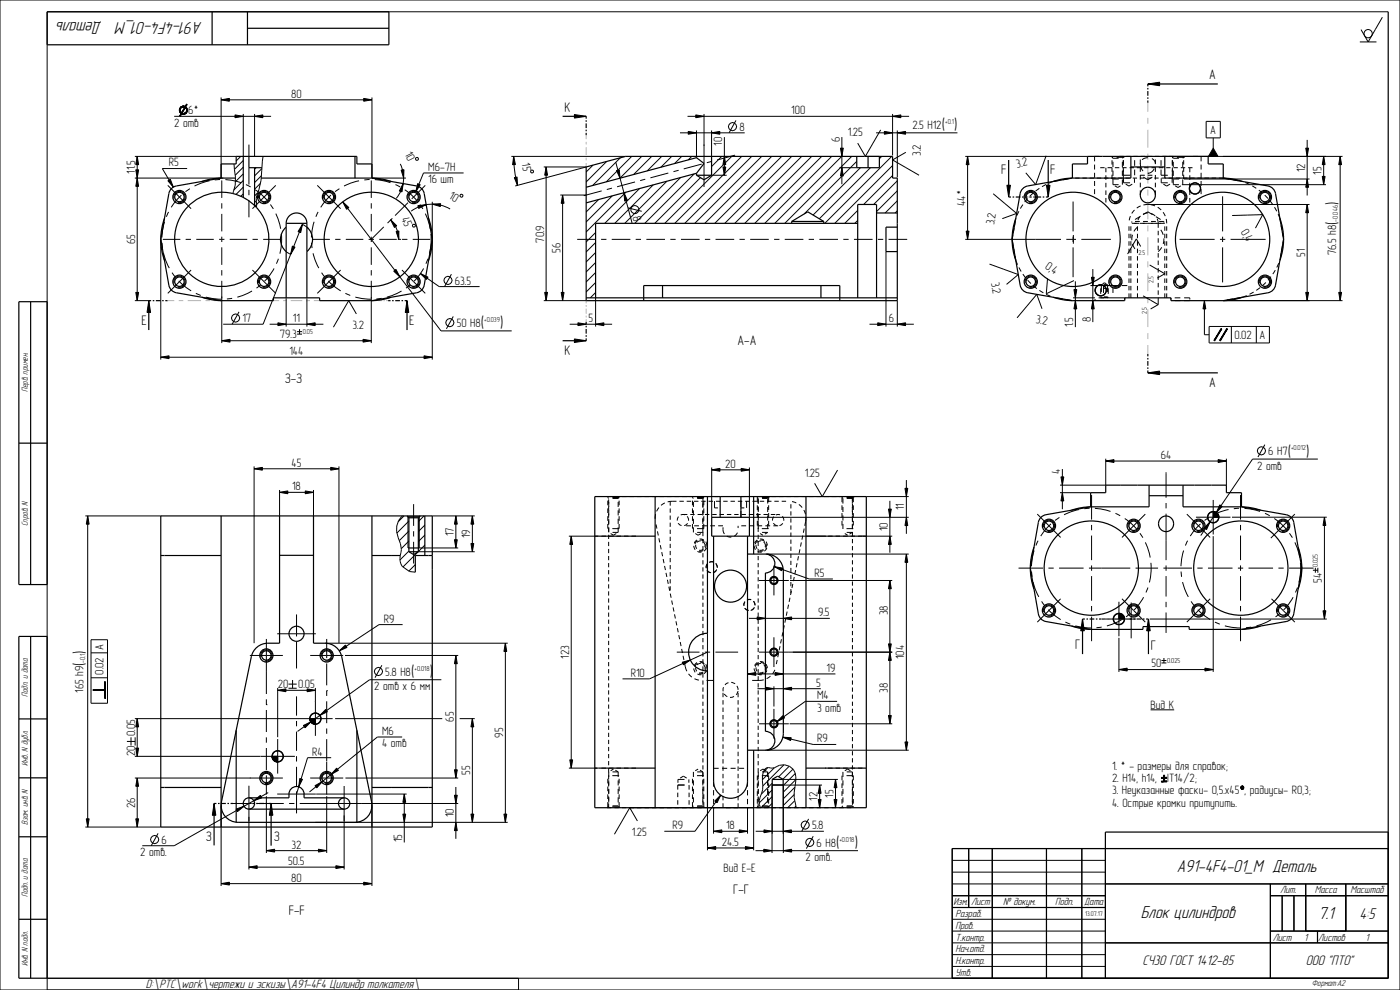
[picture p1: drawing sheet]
<svg xmlns="http://www.w3.org/2000/svg" width="594mm" height="420mm" viewBox="0 0 594 420" stroke-linecap="round" stroke-linejoin="round" font-family="sans-serif">
<defs><g id="words">
<g font-size="7.6">
<text x="43.2" y="9.4" transform="rotate(-180 43.2 9.4)">Деталь</text>
<text x="85.7" y="9.4" transform="rotate(-180 85.7 9.4)">A91-4F4-01_M</text>
<text x="499.3" y="370.1">A91-4F4-01_M Деталь</text>
<text x="484" y="389.4">Блок цилиндров</text>
<text x="559.4" y="390.1">7.1</text>
</g>
<g font-size="7.2">
<text x="399.7" y="55.3">( )</text>
<text x="567.6" y="87" transform="rotate(-90 567.6 87)">)</text>
<text x="567.6" y="95.4" transform="rotate(-90 567.6 95.4)">(</text>
<text x="204" y="139.3">(</text>
<text x="212.2" y="139.3">)</text>
<text x="546.4" y="193.7">(</text>
<text x="554.2" y="193.7">)</text>
<text x="36.2" y="282.5" transform="rotate(-90 36.2 282.5)">( )</text>
<text x="174.5" y="287.3">(</text>
<text x="182.4" y="287.3">)</text>
<text x="354.8" y="359.8">(</text>
<text x="362.6" y="359.8">)</text>
</g>
<text font-size="6.8" x="576.8" y="389.8">4:5</text>
<g font-size="6.1">
<text x="484.7" y="409.6">СЧ30 ГОСТ 1412-85</text>
<text x="554" y="409.6">ООО &quot;ПТО&quot;</text>
</g>
<g font-size="5.9">
<text x="513" y="33.6">A</text>
<text x="239.6" y="47.3">K</text>
<text x="424.8" y="73.9">F</text>
<text x="445.6" y="73.9">F</text>
<text x="60" y="138">E</text>
<text x="173.6" y="138">E</text>
<text x="312.9" y="146.5">A-A</text>
<text x="239.6" y="150.5">K</text>
<text x="120.9" y="162.4">З-З</text>
<text x="513" y="164.2">A</text>
<text x="456.2" y="275.5">Г</text>
<text x="488.3" y="276">Г</text>
<text x="87.4" y="356.6">З</text>
<text x="116.2" y="356.7">З</text>
<text x="311" y="379.3">Г-Г</text>
<text x="122.5" y="388.4">F-F</text>
</g>
<text font-size="5.3" x="61.9" y="419.3">D:\PTC\work\чертежи и эскизы\A91-4F4 Цилиндр толкателя\</text>
<g font-size="5.1">
<text x="123.6" y="41.5">80</text>
<text x="73.9" y="53.7">2 отв</text>
<text x="79.9" y="48.5">6*</text>
<text x="335.7" y="48.5">100</text>
<text x="313.7" y="55.5">8</text>
<text x="359.8" y="57.9">1.25</text>
<text x="387.1" y="54.6">2.5 H12</text>
<text x="513.5" y="56.7">A</text>
<text x="171.6" y="65.2" transform="rotate(63 171.6 65.2)">10</text>
<text x="306.5" y="61.9" transform="rotate(-90 306.5 61.9)">10</text>
<text x="356.3" y="60.4" transform="rotate(-90 356.3 60.4)">6</text>
<text x="71.7" y="70.6">R5</text>
<text x="221.5" y="69.2" transform="rotate(83 221.5 69.2)">15</text>
<text x="390.7" y="66.2" transform="rotate(-90 390.7 66.2)">3.2</text>
<text x="431.4" y="71.1" transform="rotate(-10 431.4 71.1)">3.</text>
<text x="434" y="70.6" transform="rotate(-10 434 70.6)">2</text>
<text x="57.3" y="73.8" transform="rotate(-90 57.3 73.8)">11.5</text>
<text x="181.7" y="72.5">M6-7H</text>
<text x="181.7" y="77.8">16 шт</text>
<text x="553.7" y="73" transform="rotate(-90 553.7 73)">12</text>
<text x="560.7" y="74.1" transform="rotate(-90 560.7 74.1)">15</text>
<text x="190.1" y="84.1" transform="rotate(30 190.1 84.1)">10</text>
<text x="409.7" y="87.3" transform="rotate(-90 409.7 87.3)">44*</text>
<text x="170.3" y="92.7" transform="rotate(67 170.3 92.7)">45</text>
<text x="268.4" y="92.2" transform="rotate(75 268.4 92.2)">8</text>
<text x="421.8" y="95.6" transform="rotate(-80 421.8 95.6)">3.</text>
<text x="422.3" y="93" transform="rotate(-80 422.3 93)">2</text>
<text x="526.3" y="98.6" transform="rotate(58 526.3 98.6)">0,</text>
<text x="527.9" y="101.2" transform="rotate(58 527.9 101.2)">4</text>
<text x="57.3" y="103.7" transform="rotate(-90 57.3 103.7)">65</text>
<text x="230.8" y="102.9" transform="rotate(-90 230.8 102.9)">70.9</text>
<text x="237.8" y="107.3" transform="rotate(-90 237.8 107.3)">56</text>
<text x="443.2" y="113.8" transform="rotate(35 443.2 113.8)">0,</text>
<text x="553.7" y="108.9" transform="rotate(-90 553.7 108.9)">51</text>
<text x="566.9" y="108.4" transform="rotate(-90 566.9 108.4)">76.5 h8</text>
<text x="445.7" y="115.5" transform="rotate(35 445.7 115.5)">4</text>
<text x="193" y="120.7">63.5</text>
<text x="420.5" y="120.2" transform="rotate(80 420.5 120.2)">3.</text>
<text x="421" y="122.7" transform="rotate(80 421 122.7)">2</text>
<text x="102.9" y="136.7">17</text>
<text x="124.3" y="136.7">11</text>
<text x="249.7" y="136.7">5</text>
<text x="377.2" y="136.7">6</text>
<text x="439.4" y="137" transform="rotate(10 439.4 137)">3.</text>
<text x="442" y="137.4" transform="rotate(10 442 137.4)">2</text>
<text x="462.8" y="136.7" transform="rotate(-90 462.8 136.7)">8</text>
<text x="118.8" y="143.5">79.3</text>
<text x="149.6" y="139.5">3.2</text>
<text x="193.8" y="138.6">50 H8</text>
<text x="455.4" y="138.8" transform="rotate(-90 455.4 138.8)">1.5</text>
<text x="523.8" y="143.7">0.02</text>
<text x="534.3" y="143.7">A</text>
<text x="122.8" y="150.7">144</text>
<text x="123.7" y="198">45</text>
<text x="492.5" y="194.7">64</text>
<text x="538.1" y="193">6 H7</text>
<text x="307.7" y="198.4">20</text>
<text x="341.5" y="202.2">1.25</text>
<text x="449.9" y="201.2" transform="rotate(-90 449.9 201.2)">4</text>
<text x="533.4" y="199.3">2 отв</text>
<text x="123.9" y="208">18</text>
<text x="383.7" y="216.6" transform="rotate(-90 383.7 216.6)">11</text>
<text x="192.5" y="227.6" transform="rotate(-90 192.5 227.6)">17</text>
<text x="376.7" y="225.3" transform="rotate(-90 376.7 225.3)">10</text>
<text x="199.5" y="228.4" transform="rotate(-90 199.5 228.4)">19</text>
<text x="345.6" y="244.8">R5</text>
<text x="560.9" y="247.2" transform="rotate(-90 560.9 247.2)">54</text>
<text x="347.1" y="261.5">9.5</text>
<text x="376.7" y="261.1" transform="rotate(-90 376.7 261.1)">38</text>
<text x="162.8" y="264.1">R9</text>
<text x="43.9" y="275.6" transform="rotate(-90 43.9 275.6)">A</text>
<text x="241.5" y="279.5" transform="rotate(-90 241.5 279.5)">123</text>
<text x="383.7" y="279.7" transform="rotate(-90 383.7 279.7)">104</text>
<text x="43.9" y="286.2" transform="rotate(-90 43.9 286.2)">0.02</text>
<text x="163.5" y="286.6">5.8 H8</text>
<text x="267.6" y="287.1">R10</text>
<text x="350.7" y="285">19</text>
<text x="488.5" y="283">50</text>
<text x="35.5" y="294" transform="rotate(-90 35.5 294)">165 h9</text>
<text x="117.9" y="292">20</text>
<text x="126.5" y="292">0.05</text>
<text x="158.8" y="292.9">2 отв х 6 мм</text>
<text x="346.3" y="291.3">5</text>
<text x="376.7" y="294" transform="rotate(-90 376.7 294)">38</text>
<text x="346.7" y="296.7">M4</text>
<text x="346.7" y="301.9">3 отв</text>
<text x="488.2" y="300.9">Вид К</text>
<text x="162.1" y="311.8">М6</text>
<text x="192.5" y="306.2" transform="rotate(-90 192.5 306.2)">65</text>
<text x="57.3" y="312.2" transform="rotate(-90 57.3 312.2)">0.05</text>
<text x="162.1" y="317">4 отв</text>
<text x="213.5" y="313" transform="rotate(-90 213.5 313)">95</text>
<text x="346.8" y="315">R9</text>
<text x="57.3" y="320.8" transform="rotate(-90 57.3 320.8)">20</text>
<text x="132.5" y="320.6">R4</text>
<text x="199.5" y="328.9" transform="rotate(-90 199.5 328.9)">55</text>
<text x="471.8" y="326.5">1. * - размеры для справок;</text>
<text x="471.8" y="331.7">2. H14, h14,</text>
<text x="495.3" y="331.7">IT14/2;</text>
<text x="346.9" y="339.7" transform="rotate(-90 346.9 339.7)">12</text>
<text x="353.6" y="338.4" transform="rotate(-90 353.6 338.4)">15</text>
<text x="471.8" y="337">3. Неуказанные фаски- 0,5.х45 , радиусы- R0,3;</text>
<text x="57.3" y="342.7" transform="rotate(-90 57.3 342.7)">26</text>
<text x="192.5" y="346.8" transform="rotate(-90 192.5 346.8)">10</text>
<text x="471.8" y="342.2">4. Острые кромки притупить.</text>
<text x="285.4" y="351.8">R9</text>
<text x="308.1" y="351.8">18</text>
<text x="344.6" y="351.8">5.8</text>
<text x="68.5" y="357.9">6</text>
<text x="123.7" y="360">32</text>
<text x="170.7" y="357.4" transform="rotate(-90 170.7 357.4)">15</text>
<text x="268.1" y="354.7">1.25</text>
<text x="306.3" y="358.9">24.5</text>
<text x="346.5" y="359.1">6 H8</text>
<text x="59.5" y="363.2">2 отв.</text>
<text x="341.8" y="365.4">2 отв.</text>
<text x="122.3" y="367">50.5</text>
<text x="306.9" y="370.1">Вид E-E</text>
<text x="123.6" y="374">80</text>
</g>
<g font-size="4.5">
<text x="543.1" y="379.1">Лит.</text>
<text x="557.9" y="379.1">Масса</text>
<text x="573" y="379.1">Масштаб</text>
<text x="404.5" y="384.1">Изм.</text>
<text x="405.4" y="389.1">Pазраб.</text>
<text x="412" y="384.1">Лист</text>
<text x="425.7" y="384.1">№ докум.</text>
<text x="447.7" y="384.1">Подп.</text>
<text x="460" y="384.1">Дата</text>
<text x="405.4" y="394.1">Пров.</text>
<text x="405.4" y="399.1">Т.контр.</text>
<text x="540" y="399.1">Лист</text>
<text x="553.4" y="399.1">1</text>
<text x="559.3" y="399.1">Листов</text>
<text x="579.4" y="399.1">1</text>
<text x="405.4" y="404.1">Нач.отд.</text>
<text x="405.4" y="409.1">Н.контр.</text>
<text x="405.4" y="414.1">Утв.</text>
</g>
<g font-size="3.8">
<text x="11.8" y="166.3" transform="rotate(-90 11.8 166.3)">Перв. примен.</text>
<text x="11.8" y="223.1" transform="rotate(-90 11.8 223.1)">Справ. N</text>
<text x="11.8" y="295.6" transform="rotate(-90 11.8 295.6)">Подп. и дата</text>
<text x="11.8" y="324.9" transform="rotate(-90 11.8 324.9)">Инв. N дубл.</text>
<text x="11.8" y="350" transform="rotate(-90 11.8 350)">Взам. инв. N</text>
<text x="11.8" y="380.6" transform="rotate(-90 11.8 380.6)">Подп. и дата</text>
<text x="11.8" y="409.9" transform="rotate(-90 11.8 409.9)">Инв. N подл.</text>
<text x="556.6" y="418.4">Формат:А2</text>
</g>
<g font-size="3.1">
<text x="401.1" y="52.5">+0.1</text>
<text x="567.6" y="94" transform="rotate(-90 567.6 94)">-0.046</text>
<text x="205.4" y="136.5">+0.039</text>
<text x="128.5" y="141.7">0.05</text>
<text x="547.8" y="190.9">+0.012</text>
<text x="559.1" y="240.5" transform="rotate(-90 559.1 240.5)">0.025</text>
<text x="36.2" y="281.1" transform="rotate(-90 36.2 281.1)">-0.1</text>
<text x="495.2" y="281.3">0.025</text>
<text x="175.9" y="284.5">+0.018</text>
<text x="356.2" y="357">+0.018</text>
</g>
<g font-size="2.9">
<text x="483.1" y="108.2">2.5</text>
<text x="489.4" y="119.9" transform="rotate(-90 489.4 119.9)">2.5</text>
<text x="486.6" y="133" transform="rotate(-90 486.6 133)">2.5</text>
<text x="460.4" y="388.5">13.07.17</text>
</g>
</g></defs>
<g fill="#000">
<path d="M487 35.6l5-.7v1.5zM93.8 42.3l3.5-.6v1.2zM154.3 41.7l3.5 .6-3.5 .6zM243.7 48.6l5 .7-5 .8zM292 55.7l3.5 .6-3.5 .6zM295.2 48.7l3.5 .6-3.5 .6zM301.9 56.3l3.5-.6v1.2zM375.2 55.7l3.5 .6-3.5 .6zM378.7 49.3l3.5-.6v1.2zM380.7 56.3l3.5-.6v1.2zM58.2 75.5l.6 3.5h-1.2zM57.6 72h1.2l-.6 3.5z"/>
<path d="M58.2 66.3l.6 3.5h-1.2zM71.2 76.7l1.1-.6 1.2 3.3zM171 77.9l-.4 3.5-1.2-.4zM170.2 72.2l1.2-.2-.2 3.5zM218 66.3l.7 3.5-1.2 .1zM218.2 75.4l1.2-.3 .2 3.5zM231.7 70.8l.6 3.5h-1.2zM261.6 72.4l1.1-.3 .4 3.5zM307.3 66.3l.6 3.5h-1.2zM306.7 70.8h1.2l-.6 3.5zM356.6 62.8h1.2l-.6 3.5zM357.2 71.1l.6 3.5h-1.2z"/>
<path d="M554 62.8h1.2l-.6 3.5zM554.6 75.9l.6 3.5h-1.2zM561.6 66.3l.6 3.5h-1.2zM561 74.8h1.2l-.6 3.5zM128.3 95.2l-.7 3.5-1.1-.4zM145.4 85.6l2.6 2.5-.9 .7zM165.8 93.3l2.5 2.5-.9 .7zM177.2 77.9l1.1 .5-1.9 3zM177.3 87.3l3.5-.5-3.2 1.6zM183.4 86.6l3.6-.2-.2 1.2zM238.7 82.7l.6 3.5h-1.2zM264.7 81.8l1.5 3.2-1.1 .3z"/>
<path d="M427.2 78.6h1.5l-.7 5zM444 78.6h1.5l-.8 5zM554.6 86.7l.6 3.5h-1.2zM124 104.4l1.2 .4-1.9 3.1zM168.1 98.2l1.1-.2v3.5zM167.1 115l.9-.7 1.7 3.2zM178.4 116.1l3.2 1.5-.7 .9zM57.6 124h1.2l-.6 3.5zM63.1 127.5l.8 5h-1.5zM117.9 136.9l3.5 .6-3.5 .6zM130.2 137.5l3.5-.6v1.2zM172.7 127.5l.7 5h-1.5z"/>
<path d="M231.1 124h1.2l-.6 3.5zM238.1 124h1.2l-.6 3.5zM245.2 136.9l3.5 .6-3.5 .6zM252.7 137.5l3.5-.6v1.2zM372.4 136.9l3.5 .6-3.5 .6zM380.7 137.5l3.5-.6v1.2zM456.3 127.5l.6 3.5h-1.2zM455.7 122.8h1.2l-.6 3.5zM463.7 127.5l.6 3.5h-1.2zM463.1 117.6h1.2l-.6 3.5zM554 124h1.2l-.6 3.5zM68.2 151.5l3.5-.6v1.2z"/>
<path d="M94.1 144.5l3.5-.6v1.2zM154 143.9l3.5 .6-3.5 .6zM179.9 150.9l3.5 .6-3.5 .6zM243.7 143.8l5 .7-5 .8zM487 158.2l5-.8v1.5zM107.8 198.9l3.5-.6v1.2zM140.3 198.3l3.5 .6-3.5 .6zM302 199.3l3.5-.6v1.2zM314.5 198.7l3.5 .6-3.5 .6zM469.1 195.6l3.5-.6v1.2zM516.8 195l3.5 .6-3.5 .6zM37.2 218.9l.6 3.5h-1.2z"/>
<path d="M118.6 208.9l3.5-.6v1.2zM129.5 208.3l3.5 .6-3.5 .6zM193.4 218.9l.6 3.5h-1.2zM200.4 218.9l.6 3.5h-1.2zM377 216h1.2l-.6 3.5zM384 207.2h1.2l-.6 3.5zM384.6 219.5l.6 3.5h-1.2zM450.1 202.3h1.2l-.6 3.5zM450.7 209l.6 3.5h-1.2zM517.6 214.2l.9 .7-2.4 2.5zM561.9 219.4l.6 3.5h-1.2zM192.8 229h1.2l-.6 3.5z"/>
<path d="M199.8 230.6h1.2l-.6 3.5zM242.4 227.5l.6 3.5h-1.2zM377.6 227.5l.6 3.5h-1.2zM384.6 235.1l.6 3.5h-1.2zM513.4 221.4l-1.5 3.2-1-.6zM328.5 240.4l3.5 .6-.4 1.1zM144 276.1l2.5-2.4 .7 1zM193.4 278.1l.6 3.5h-1.2zM214.4 272.9l.6 3.5h-1.2zM321.3 261.7l3.5 .6-3.5 .6zM332.4 262.3l3.5-.6v1.2zM377.6 276.7l.6 3.5h-1.2z"/>
<path d="M459.3 262.6l.7 5h-1.5zM487.3 262.6l.7 5h-1.5zM561.3 259.1h1.2l-.6 3.5zM117.8 292.9l3.5-.6v1.2zM130.3 292.3l3.5 .6-3.5 .6zM289.5 280.9l3.4-.9-2.9 2zM317.2 285.9l3.5-.6v1.2zM324.9 291.6l3.5 .6-3.5 .6zM332.4 292.2l3.5-.6v1.2zM328.9 285.3l3.5 .6-3.5 .6zM474.7 284.1l3.5-.6v1.2zM511.2 283.5l3.5 .6-3.5 .6z"/>
<path d="M58.2 304.9l.6 3.5h-1.2zM128.7 307.8l3.2-1.6-2.5 2.6zM138.2 301l.7 1-3.2 1.5zM200.4 304.9l.6 3.5h-1.2zM332.2 303.6l.7 1-3.2 1.5zM332.2 312.7l3.5 .3-.3 1.1zM377 303.6h1.2l-.6 3.5zM384 314.8h1.2l-.6 3.5zM58.2 330.1l.6 3.5h-1.2zM57.6 317.4h1.2l-.6 3.5zM107.7 339.7l2.8-2.3 .5 1.1zM127.2 330.3l1.1 .3-1.6 3.2z"/>
<path d="M133.6 333.3l3.1-1.7-2.3 2.7zM142.8 325.9l.8 .9-3.1 1.8zM171.5 336.9l.6 3.5h-1.2zM192.8 326.6h1.2l-.6 3.5zM241.8 322.4h1.2l-.6 3.5zM303.3 339.8l2.5-2.5-1.6 3.2zM347.8 333.1l.6 3.5h-1.2zM354.5 330.7l.6 3.5h-1.2zM36.6 347.4h1.2l-.6 3.5zM57.6 347.4h1.2l-.6 3.5zM90.8 340.9l.8 5h-1.5zM100.2 343.3l3.3-1.2-2.7 2.2z"/>
<path d="M115 340.9l.8 5h-1.5zM170.9 345.4h1.2l-.6 3.5zM193.4 348.9l.6 3.5h-1.2zM192.8 337.4h1.2l-.6 3.5zM199.8 345.4h1.2l-.6 3.5zM213.8 345.4h1.2l-.6 3.5zM300.2 359.7l3.5-.6v1.2zM302.8 352.7l3.5-.6v1.2zM313.7 352.1l3.5 .6-3.5 .6zM316.3 359.1l3.5 .6-3.5 .6zM324.1 352.1l3.5 .6-3.5 .6zM332.3 352.7l3.5-.6v1.2z"/>
<path d="M347.2 339.2h1.2l-.6 3.5zM353.9 339.2h1.2l-.6 3.5zM93.8 374.9l3.5-.6v1.2zM105.6 367.9l3.5-.6v1.2zM113 360.9l3.5-.6v1.2zM135.1 360.3l3.5 .6-3.5 .6zM142.5 367.3l3.5 .6-3.5 .6zM154.3 374.3l3.5 .6-3.5 .6zM324.1 360.3l3.5 .6-3.5 .6zM332.4 360.9l3.5-.6v1.2z"/>
</g>
<g fill="none" stroke="#000" stroke-width=".42">
<path d="M0 0h594v420h-594zM577 17.8h7M586.5 7.3l-6 10.5-3-5.2M589 5h-569v410h569v-55h-185v55M487 35.6l5-.7v1.5zM93.8 42.3l3.5-.6v1.2zM93.8 41.3v34.2M93.8 42.3h64M154.3 41.7l3.5 .6-3.5 .6zM157.8 41.3v34.2h14.4M243.7 48.6l5 .7-5 .8zM288.5 56.3h27.5"/>
<path d="M291.7 49.3h94M292 55.7l3.5 .6-3.5 .6zM295.2 48.7l3.5 .6-3.5 .6zM295.5 55.3v11M298.7 48.3v13.5M301.9 56.3l3.5-.6v1.2zM301.9 55.3l.1 11M307.3 58.2v16.1M312.3 51.1l-3 5.2M357.2 58.2v19.9M371.7 56.3h34.5M373.7 55.1l-6.5 11.2"/>
<path d="M375.2 55.7l3.5 .6-3.5 .6zM378.7 49.3l3.5-.6v1.2zM378.7 48.3v17.6M380.7 56.3l3.5-.6v1.2zM380.7 55.3v20M554.6 59.3v23.6M57.2 75.5h37.5M57.2 66.3h43M57.6 72h1.2l-.6 3.5zM58.2 75.5l.6 3.5h-1.2zM58.2 66.3l.6 3.5h-1.2zM58.2 66.3v61.2"/>
<path d="M71.2 76.7l1.1-.6 1.2 3.3zM79.4 71.5h-10.5l4.6 7.9M99.3 69.5l.2 2.3M99.5 71.8a16 16 0 0 1-.7 10.3M102.1 66.3l-1.9 2M103.2 68.1l-3.7 3.8M103.2 70.9l-3.4 3.5M103.2 73.8l-3.4 3.3M103.2 76.6l-4 4M103.2 79.4l-3.1 3.1M108.7 71.1l-.7 .7M110.5 77.8l-2.5 2.5"/>
<path d="M110.9 74.6l-2.9 2.8M111.1 71.5l-3.1 3.1M111.6 66.3l-.5 6.2a40.5 40.5 0 0 1-2.4 11.7l.1 3.7M169.8 69.5a13.4 13.4 0 0 1-1.7 14.7M170.2 72.2l1.2-.2-.2 3.5zM171 77.9l-.4 3.5-1.2-.4zM176.4 67l.9-.1 .1 .9-.9 .1zM177.2 77.9l1.1 .5-1.9 3zM196.7 73.4h-17l-3.3 8M217 66.3h48.4M218 66.3l.7 3.5-1.2 .1zM218 66.3l.4 6.8 1.2 5.5"/>
<path d="M218.2 75.4l1.2-.3 .2 3.5zM225.4 72.2l.9 .2-.2 .9-.9-.2zM230.7 70.8h18l-30.1 8.1M231.7 70.8l.6 3.5h-1.2zM231.7 70.8v56.7M251.6 70.1l-2.9 2.8M257.4 68.5l-8.7 8.7M261.3 68.8l6.9 25.8M261.6 72.4l1.1-.3 .4 3.5zM263.2 66.9l-11.8 11.8M268 66.3l-10.8 10.9M271.4 80l-14.8 14.7"/>
<path d="M272.3 66.3l-9.3 9.3M276.5 66.3l-7.7 7.7M277.2 78.4l-16.4 16.3M280.8 66.3l-6.2 6.2M283 76.9l-17.9 17.8M285 66.3l-4.6 4.6M288.7 75.3l-19.4 19.4M289.2 66.3l-3 3.1M293.5 66.3l-1.5 1.5M294.5 73.8l-20.9 20.9M295.5 66.9h.1M297.2 75.4l-19.4 19.3"/>
<path d="M301.9 74.3h6.4M306.2 66.3l-4.3 4.4M306.7 70.8h1.2l-.6 3.5zM307.3 66.3l.6 3.5h-1.2zM310.5 66.3l-28.4 28.4M314.7 66.3l-28.4 28.4M318.9 66.3l-28.4 28.4M323.2 66.3l-28.4 28.4M327.4 66.3l-28.4 28.4M331.7 66.3l-28.4 28.4M335.9 66.3l-28.4 28.4M340.2 66.3l-28.4 28.4"/>
<path d="M344.4 66.3l-28.4 28.4M348.6 66.3l-28.4 28.4M352.9 66.3l-28.4 28.4M356.2 71.1h7.3M356.6 62.8h1.2l-.6 3.5zM357.1 66.3l-28.4 28.4M357.2 71.1l.6 3.5h-1.2zM361.4 66.3l-28.4 28.4M363.5 68.5l-22.3 22.3M363.9 60.7l3.3 5.6M365.1 71.1l-20.1 20.1M367.2 66.3h5.9"/>
<path d="M369.3 71.1l-21.7 21.7M374.1 66.3l-1 1M378.3 66.3l-28.4 28.4M378.7 70.2l-24.5 24.5M378.7 74.5l-12.3 12.2M380.7 76.7l-10 10M384.3 64.6l-5.6 3.3 11.3 6.5M427.2 78.6h1.5l-.7 5zM443.9 66.1l-4.5 12.2-4.2-5M444 78.6h1.5l-.8 5zM471.8 66.7h.1M471.8 68v1.8"/>
<path d="M471.8 71v1.9M471.8 74.1v1.8h2.9M473.7 66.7h2.9M476.6 66.7h.1M476.6 68v1.8M476.6 71v1.9M476.6 74.1v1.8M497.4 66.7h.1M497.4 68v1.8M497.4 71v1.9M497.4 74.1v1.8h2.9M499.3 66.7h2.9"/>
<path d="M501.5 78.3h61.1M502.2 66.7h.1M502.2 68v1.8M502.2 71v1.9M502.2 74.1v1.8M502.3 75.9h53.3M512.6 66.3h50M554 62.8h1.2l-.6 3.5zM554.6 75.9l.6 3.5h-1.2zM561 74.8h1.2l-.6 3.5zM561.6 66.3l.6 3.5h-1.2zM561.6 66.3v12"/>
<path d="M73.8 84.2a2.4 2.4 0 0 1 2.1-3 2.4 2.4 0 0 1 2.6 2.6 2.4 2.4 0 0 1-3 2.1M103.2 82.2l-1 1.1M108.8 85.2l-.8 .7M108.8 88h.1M108.8 87.9v.1M109.4 81.8l-1.4 1.3M109.7 84.2a2.4 2.4 0 0 1 2.1-3 2.4 2.4 0 0 1 2.6 2.6 2.4 2.4 0 0 1-3 2.1M128.3 95.2l-.7 3.5-1.1-.4zM130.8 96.9l-2.5-1.7-16.7 42.3h-16.9M137.3 84.2a2.4 2.4 0 0 1 2.1-3 2.4 2.4 0 0 1 2.6 2.6 2.4 2.4 0 0 1-3 2.1M145.4 85.6l2.6 2.5-.9 .7zM145.4 85.6l41.7 54.8h30"/>
<path d="M165.8 93.3l2.5 2.5-.9 .7zM165.8 93.3a11.6 11.6 0 0 1 3.4 8.2M166.5 92.6l-.9 .9M168.1 98.2l1.1-.2v3.5zM173.2 84.2a2.4 2.4 0 0 1 2.1-3 2.4 2.4 0 0 1 2.6 2.6 2.4 2.4 0 0 1-3 2.1M175.1 95.3l.9-.1 .1 1h-.9zM177.3 87.3l3.5-.5-3.2 1.6zM183.4 86.6l3.6-.2-.2 1.2zM183.4 85.6v15.8M191 88.7a14.9 14.9 0 0 0-16.5 .9M195.4 82.5l.9 .2-.2 .9-.9-.2zM237.7 82.7h11"/>
<path d="M238.7 82.7l.6 3.5h-1.2zM238.7 82.7v44.8M252.7 98.6l-4 4M254 84.7l-5.3 5.2M259.8 83.1l-11.1 11.1M264.7 81.8l1.5 3.2-1.1 .3zM265.6 81.5l-16.9 16.9M266.4 88.2l5.9 1.4M363.9 89.3l-5.5 5.4M363.9 93.5l-1.2 1.2M380.7 81l-8.8 8.8M380.7 85.2l-5.1 5.1"/>
<path d="M380.7 89.4l-.9 .9M421.4 82.2l10 8.3-6.2 2.3M435 84.2a2.4 2.4 0 0 1 2.1-3 2.4 2.4 0 0 1 2.6 2.6 2.4 2.4 0 0 1-3 2.1M470.9 84.2a2.4 2.4 0 0 1 2.1-3 2.4 2.4 0 0 1 2.6 2.6 2.4 2.4 0 0 1-3 2.1M479 94.7h.1M479 96v1.9M479 99.2v1.9M479.6 91.7l-.5 1.8M479.8 94.7h.1M479.8 96v1.9M479.8 99.2v1.9M480.5 99.6l-.3 2.3"/>
<path d="M481.3 94.7h2.1M481.4 89.1l-1.2 1.5M482.6 94.7h.1M482.6 96v1.9M482.6 99.2v1.9M482.6 96.4l-1.5 1.8M483.9 91.6l-1.1 1.8M483.9 87.4l-1.6 .9M484.9 94.7h2.1M487 90.3l-2 .5M488.3 86.8l1.8 .6M488.4 90.6l1.7 1"/>
<path d="M488.5 94.7h2.1M490.9 92.8l.5 1.4v2.4M491.2 87.9l1.5 1.2M491.4 97.9v1.9M492.1 94.7h2.1M492.5 97.5l1 2.1M493.5 90l.9 1.7M494.2 94.7h.1M494.2 96v1.9M494.2 99.2v1.9M494.8 92.9l.2 1.8M495 94.7h.1"/>
<path d="M495 96v1.9M495 99.2v1.9M498.5 84.2a2.4 2.4 0 0 1 2.1-3 2.4 2.4 0 0 1 2.6 2.6 2.4 2.4 0 0 1-3.1 2.1M522.8 91.4l13-.3-3.1 5.7M534.4 84.2a2.4 2.4 0 0 1 2.1-3 2.4 2.4 0 0 1 2.6 2.6 2.4 2.4 0 0 1-3 2.1M554.6 86.7l.6 3.5h-1.2zM554.6 86.7v40.8M555.6 86.7h-68.6l-1.9 .3M68.2 101.5v51M121.3 106.7l2 1.2M124 104.4l1.2 .4-1.9 3.1zM167.1 115l.9-.7 1.7 3.2z"/>
<path d="M168.8 101.5h1.4M178.4 116.1l3.2 1.5-.7 .9zM178.4 116.1l7.9 5.5h17.2M183.4 101.5v51M191.5 116.3l-2.9 5.3M252.7 102.9l-4 4M252.7 107.1l-4 4M252.7 111.4l-4 4M252.7 115.6l-4 4M252.7 119.9l-4 4M375.9 106.7v31.8M419.8 112l12.2 4.5-4.9 4.1"/>
<path d="M444.5 118.1l-.6 6.5 11.8-5.6M456.3 119.3v19.5M463.1 117.6h1.2l-.6 3.5zM463.7 114.1v22.6M479 102.3v1.9M479 105.5v1.9M479 108.7v1.8M479 111.8v1.9M479 115v1.9M479 118.1v1.9M479.8 102.3v1.9M479.8 105.5v1.9"/>
<path d="M479.8 108.7v1.8M479.8 111.8v1.9M479.8 115v1.9M479.8 118.1v1.9M480.5 103.5l1 2.1M482.6 102.3v1.9M482.6 105.5v1.9M482.6 108.7v1.8M482.6 111.8v1.9M482.6 115v1.9M482.6 118.1v1.9M484 104.6l-1.9-3.3-3.7 6.5"/>
<path d="M487.8 112.4l6.4 3.7-3.2 1.9M491.4 101.1v1.9M491.4 104.2v1.9M491.4 107.4v1.9M491.4 110.5v1.9M491.4 113.7v1.9M491.4 116.9v1.9M492.9 104.9l-1.5 1.8M493.8 101.2l-.3 2.3M494.2 102.3v1.9M494.2 105.5v1.9M494.2 108.7v1.8"/>
<path d="M494.2 111.8v1.9M494.2 115v1.9M494.2 118.1v1.9M495 102.3v1.9M495 105.5v1.9M495 108.7v1.8M495 111.8v1.9M495 115v1.9M495 118.1v1.9M57.2 127.5h5.9M57.6 124h1.2l-.6 3.5zM63.1 127.5l.8 5h-1.5z"/>
<path d="M73.8 120.1a2.4 2.4 0 0 1 2.1-3 2.4 2.4 0 0 1 2.6 2.6 2.4 2.4 0 0 1-3 2.1M94.1 125.8v19.7M101.4 132.3l-2.9 5.2M109.7 120.1a2.4 2.4 0 0 1 2.1-3 2.4 2.4 0 0 1 2.6 2.6 2.4 2.4 0 0 1-3 2.1M114.4 137.5h22.8M117.9 136.9l3.5 .6-3.5 .6zM121.4 126.5v12M127.1 139.6v2.1M130.2 137.5l3.5-.6v1.2zM130.2 126.5v12M137.3 120.1a2.4 2.4 0 0 1 2.1-3 2.4 2.4 0 0 1 2.6 2.6 2.4 2.4 0 0 1-3 2.1M151.2 133.2l-3.2-5.7-6.5 11.3"/>
<path d="M157.5 126.1v19.4M172.7 127.5l.7 5h-1.5zM173.2 120.1a2.4 2.4 0 0 1 2.1-3 2.4 2.4 0 0 1 2.6 2.6 2.4 2.4 0 0 1-3 2.1M192.3 134.2l-2.9 5.3M230.7 127.5h18M231.1 124h1.2l-.6 3.5zM238.1 124h1.2l-.6 3.5zM241.7 137.5h18M245.2 136.9l3.5 .6-3.5 .6zM252.7 137.5l3.5-.6v1.2zM252.7 126.3v12.2M252.7 124.1l-2.2 2.2"/>
<path d="M368.9 137.5h18.8M372.4 136.9l3.5 .6-3.5 .6zM380.7 137.5l3.5-.6v1.2zM380.7 126.2v.1M380.7 127.5v11M435 120.1a2.4 2.4 0 0 1 2.1-3 2.4 2.4 0 0 1 2.6 2.6 2.4 2.4 0 0 1-3 2.1M442.1 131l-2.2-6.1-8.4 9.9M455.3 126.3h9.3M455.7 122.8h1.2l-.6 3.5zM456.3 127.5l.6 3.5h-1.2zM462.7 121.1h11.8M463.7 127.5l.6 3.5h-1.2z"/>
<path d="M464.6 126.8v.7M466.1 126.3h2.3M467 122.3v2.4M468.3 126.2h1.9M468.3 122.3h1.9v2.4M469.9 126.3h7.3M470.9 120.1a2.4 2.4 0 0 1 2.1-3 2.4 2.4 0 0 1 2.6 2.6 2.4 2.4 0 0 1-3 2.1M476 121.1h2.3M479 121.3v1.9M479 124.5v1.8M479.8 121.3v1.9M479.8 124.5v1.8"/>
<path d="M482.6 121.3v1.9M482.6 124.5v1.8M485 125.5l6.4 3.7M491.4 129.2l-3.2 1.9M491.4 120v1.9M491.4 123.2v1.9M491.4 126.3v2.9M494.2 121.3v1.9M494.2 124.5v1.8M495 121.3v1.9M495 124.5v1.8M498.5 120.1a2.4 2.4 0 0 1 2.1-3 2.4 2.4 0 0 1 2.6 2.6 2.4 2.4 0 0 1-3.1 2.1"/>
<path d="M519 127.5h36.6M534.4 120.1a2.4 2.4 0 0 1 2.1-3 2.4 2.4 0 0 1 2.6 2.6 2.4 2.4 0 0 1-3 2.1M554 124h1.2l-.6 3.5zM68.2 151.5l3.5-.6v1.2zM68.2 151.5h115.2M94.1 144.5l3.5-.6v1.2zM94.1 144.5h63.4M126 140.7h2.1M126 141.7h2.1M154 143.9l3.5 .6-3.5 .6zM179.9 150.9l3.5 .6-3.5 .6zM243.7 143.8l5 .7-5 .8z"/>
<path d="M487 158.2l5-.8v1.5zM107.8 198.9l3.5-.6v1.2zM107.8 197.9v75M107.8 198.9h36M140.3 198.3l3.5 .6-3.5 .6zM143.8 197.9v75M302 199.3l3.5-.6v1.2zM302 198.3v21.2M302 199.3h16M314.5 198.7l3.5 .6-3.5 .6zM318 198.3v21.2h67.6M355.4 199.4l-6.5 11.3-3.3-5.7"/>
<path d="M450.7 199v17M469.1 195.6l3.5-.6v1.2zM469.1 194.6v11.2h-19.4M469.1 195.6h51.2M516.8 195l3.5 .6-3.5 .6zM520.3 194.6v11.2M536.7 188.6l-3 5.3M559.1 194.8h-27.7l-21.9 32.4M36.2 218.9h32M37.2 218.9l.6 3.5h-1.2zM37.2 218.9v132M118.6 208.9l3.5-.6v1.2z"/>
<path d="M118.6 207.9v11M118.6 208.9h14.4M129.5 208.3l3.5 .6-3.5 .6zM133 207.9v11M170.8 218.9a7.6 7.6 0 0 0-1.8 9.3 10.6 10.6 0 0 1 .7 8.7l.1 1.2 .8 2.1 3.1 2.3 2.5 .2M171.4 218.9l-2.5 2.4M173.1 219.3v13.2M177.9 219.3v13.2h16.5M179.9 218.9l-2.4 2.4M183.4 218.9h18M193.4 218.9l.6 3.5h-1.2zM193.4 218.9v13.6"/>
<path d="M200.4 218.9l.6 3.5h-1.2zM200.4 218.9v15.2M257.9 211.1h.1M257.9 212.4v2M257.9 215.7v2M257.9 219v2M259.8 211.1h2.9M262.7 211.1h.1M262.7 212.4v2M262.7 215.7v2M262.7 219v2M284.4 212.7v1.8"/>
<path d="M284.4 215.7v1.8M284.4 218.7v1.8M293.8 211.1h.1M293.8 212.4v2M293.8 215.7v2M293.8 219v2M295.7 211.1h2.9M298.6 211.1h.1M298.6 212.4v2M298.6 215.7v2M298.6 219v2M303.2 215.5h1.4"/>
<path d="M314.4 215.5h1.4M321.3 211.1v1.9M321.3 214.4v1.9M321.3 217.7v1.9M323.2 211.1h2.9v1.9M326.1 214.4v1.9M326.1 217.7v1.9M335.6 213.9v1.8M335.6 216.9v1.8M335.6 219.9v1.8M357.2 211.1v1.9M357.2 214.4v1.9"/>
<path d="M357.2 217.7v1.9M359.2 211.1h2.8v1.9M362 214.4v1.9M362 217.7v1.9M367.6 210.7h18M377 216h1.2l-.6 3.5zM377.6 212.5v22M384 207.2h1.2l-.6 3.5zM384.6 219.5l.6 3.5h-1.2zM384.6 203.7v22.8M449.7 209h13M450.1 202.3h1.2l-.6 3.5z"/>
<path d="M450.7 209l.6 3.5h-1.2zM517.6 214.2l.9 .7-2.4 2.5zM522.7 219.4h40.2M561.9 219.4l.6 3.5h-1.2zM561.9 219.4v43.2M173.5 221l-5.1 5.1M173.5 225.3l-4.1 4.1M173.5 229.5l-3.3 3.3M173.5 233.8l-3.8 3.7M176.2 239.5l-2.7 2.8M177.3 234.2l-6.3 6.3M177.5 234.1h23.9"/>
<path d="M180.2 222.8l-2.7 2.7M180.2 227l-2.7 2.8M180.2 231.3l-2.7 2.7M180.2 235.5l-.1 .2M192.8 229h1.2l-.6 3.5zM199.8 230.6h1.2l-.6 3.5zM241.4 227.5h12.5M242.4 227.5l.6 3.5h-1.2zM242.4 227.5v98.4M257.9 222.3v2M262.7 222.3v2h-2.9M284.4 221.7v1.8"/>
<path d="M284.4 224.7v1.8M284.4 227.7v1.8M284.4 230.7v1.8M284.4 233.7v1.8M284.4 236.7v1.8M284.4 239.7v1.8M293.8 222.3v2M296 229.4l-1.2 1.4M297.2 229.1h.1M297.2 229.1l1.7 .7M298.4 233.5l-1.9 .3M298.6 222.3v2h-2.9"/>
<path d="M299.5 230.8h.1M299.5 230.8l-.3 1.9M318 227.5h32.1M321.3 221v1.9M321.3 224.3h.1M321.6 229.4l-1.2 1.4M322.8 229.1l1.7 .7M323.2 224.3h2.9M324 233.5l-1.9 .3M325.1 230.8l-.3 1.9M325.2 235.1h60.4M326.1 221v1.9"/>
<path d="M326.1 224.3h.1M335.6 222.9v1.8M335.6 225.9v1.8M335.6 228.9v1.8M335.6 231.9v1.8M335.6 234.9v1.8M335.6 237.9v1.8M357.2 221v1.9M357.2 224.3h.1M359.2 224.3h2.8M362 221v1.9M362 224.3h.1"/>
<path d="M366 227.5h12.6M377.6 227.5l.6 3.5h-1.2zM384.6 235.1l.6 3.5h-1.2zM384.6 235.1v83.2M442.7 223.7a2.4 2.4 0 0 1 2.2-3 2.4 2.4 0 0 1 2.6 2.6 2.4 2.4 0 0 1-3.1 2.1M478.7 223.7a2.4 2.4 0 0 1 2.1-3 2.4 2.4 0 0 1 2.6 2.6 2.4 2.4 0 0 1-3 2.1M506.2 223.7a2.4 2.4 0 0 1 2.1-3 2.4 2.4 0 0 1 2.6 2.6 2.4 2.4 0 0 1-3 2.1M513.4 221.4l-1.5 3.2-1-.6zM514.7 227.5v57.6M542.1 223.7a2.4 2.4 0 0 1 2.1-3 2.4 2.4 0 0 1 2.6 2.6 2.4 2.4 0 0 1-3 2.1M284.4 242.7v1.8M284.4 245.7v1.8"/>
<path d="M284.4 248.7v1.8M326.8 246.7a1.6 1.6 0 0 1 1.4-2 1.6 1.6 0 0 1 1.8 1.7 1.6 1.6 0 0 1-2.1 1.4M328.5 240.4l3.5 .6-.4 1.1zM328.5 240.4l14.8 5.2h10.1M335.6 240.9v1.8M335.6 243.9v1.8M335.6 246.9v1.8M335.6 249.9v1.8M442.7 259.6a2.4 2.4 0 0 1 2.2-3 2.4 2.4 0 0 1 2.6 2.6 2.4 2.4 0 0 1-3.1 2.1M478.7 259.6a2.4 2.4 0 0 1 2.1-3 2.4 2.4 0 0 1 2.6 2.6 2.4 2.4 0 0 1-3 2.1M506.2 259.6a2.4 2.4 0 0 1 2.1-3 2.4 2.4 0 0 1 2.6 2.6 2.4 2.4 0 0 1-3 2.1M542.1 259.6a2.4 2.4 0 0 1 2.1-3 2.4 2.4 0 0 1 2.6 2.6 2.4 2.4 0 0 1-3 2.1"/>
<path d="M557 241.9h2.1M558.1 240.9v2.1M559.1 240.9v2.1M561.3 259.1h1.2l-.6 3.5zM38.6 271.4h7v26.9h-7zM38.6 277h7M110.7 278.7a2.4 2.4 0 0 1 2.1-3 2.4 2.4 0 0 1 2.6 2.6 2.4 2.4 0 0 1-3 2.1M136.3 278.7a2.4 2.4 0 0 1 2.1-3 2.4 2.4 0 0 1 2.6 2.6 2.4 2.4 0 0 1-3 2.1M137.9 272.9h77.5M144 276.1l2.5-2.4 .7 1zM146.4 278.1h48M170.8 265h-10l-16.8 11.1"/>
<path d="M193.4 278.1l.6 3.5h-1.2zM193.4 278.1v52M214.4 272.9l.6 3.5h-1.2zM214.4 272.9v76M300.2 276.7l-24.6 11.3h-11.5M317.8 262.3h34.3M321.3 261.7l3.5 .6-3.5 .6zM324.8 261.3v2M326.8 277.1a1.6 1.6 0 0 1 1.4-2 1.6 1.6 0 0 1 1.8 1.7 1.6 1.6 0 0 1-2.1 1.4M332.4 262.3l3.5-.6v1.2zM334.7 276.7h43.9M377.6 276.7l.6 3.5h-1.2z"/>
<path d="M377.6 276.7v30.4M459.3 262.6l.7 5h-1.5zM474.7 270.6v14.5M487.3 262.6l.7 5h-1.5zM487.8 262.6h75.1M493.8 279.2v2.1M38.6 287.5h7M39.5 292.6l4.9 .3h-4.9zM39.5 292.6h4.9v.3zM39.5 292.7h4.9M44.4 289.2l.3 7.1zM44.4 292.6l.3 3.7z"/>
<path d="M44.4 292.9l.3 3.4h-.3zM44.4 289.2h.3v7.1zM44.6 289.2v7.1M117.8 292.9l3.5-.6v1.2zM117.8 291.9v20.8M117.8 292.9h16M122.4 290.2h3.5M122.4 292h3.5M124.1 288.5v3.5M130.3 292.3l3.5 .6-3.5 .6zM133.8 291.9v5.8M162 282.2l-2.9 5.3"/>
<path d="M187.3 288.4h-30.5l-30.6 21.9M289.5 280.9l3.4-.9-2.9 2zM296 281.4l-1.2 1.4M297.2 281.1l1.7 .7M298.4 285.5l-1.9 .3M299.5 282.8l-.3 1.9M299.8 288.7h3M317.2 285.9l3.5-.6v1.2zM317.2 285.9h37.3M319.1 288.7h3M321.4 292.2h26.9M321.6 281.4l-1.2 1.4"/>
<path d="M322.8 281.1l1.7 .7M324 285.5l-1.9 .3M324.9 291.6l3.5 .6-3.5 .6zM325.1 282.8l-.3 1.9M328.4 291.2v8.5M328.9 285.3l3.5 .6-3.5 .6zM332.4 292.2l3.5-.6v1.2zM355.2 297.6h-13.5l-12 8.5M474.7 284.1l3.5-.6v1.2zM474.7 284.1h40M492.8 280.2h2.1M492.8 281.3h2.1"/>
<path d="M511.2 283.5l3.5 .6-3.5 .6zM53.8 314.6h3.5M55.6 312.8v3.5M57.2 304.9h69.5M57.3 312.8v3.5M57.6 317.4h1.2l-.6 3.5zM58.2 304.9l.6 3.5h-1.2zM58.2 304.9v16M128.7 307.8l3.2-1.6-2.5 2.6zM138.2 301l.7 1-3.2 1.5zM142.2 304.9h45.5M170.6 312.7h-10.5l-28.8 23.3"/>
<path d="M195 304.9h6.4M200.4 304.9l.6 3.5h-1.2zM200.4 304.9v44M325.2 318.3h60.4M326.8 307.5a1.6 1.6 0 0 1 1.4-2 1.6 1.6 0 0 1 1.8 1.7 1.6 1.6 0 0 1-2.1 1.4M332.2 303.6l.7 1-3.2 1.5zM332.2 312.7l3.5 .3-.3 1.1zM332.2 312.7l12.8 3.1h9.8M335 307.1h43.6M377 303.6h1.2l-.6 3.5zM384 314.8h1.2l-.6 3.5zM57.2 330.1h49.1"/>
<path d="M57.2 320.9h53.2M58.2 330.1l.6 3.5h-1.2zM58.2 330.1v20.8M107.7 339.7l2.8-2.3 .5 1.1zM110.7 330.7a2.4 2.4 0 0 1 2.1-3 2.4 2.4 0 0 1 2.6 2.6 2.4 2.4 0 0 1-3 2.1M113 337.8v24.1M113.8 336.2l-39.9 22.6h-13.5M127.2 330.3l1.1 .3-1.6 3.2zM133.6 333.3l3.1-1.7-2.3 2.7zM134.1 336.9h38.4M136.3 330.7a2.4 2.4 0 0 1 2.1-3 2.4 2.4 0 0 1 2.6 2.6 2.4 2.4 0 0 1-3 2.1M138.6 337.8v24.1"/>
<path d="M140.5 321.5h-10l-4.7 15.4M142.8 325.9l.8 .9-3.1 1.8zM146.6 330.1h47.8M171.5 336.9l.6 3.5h-1.2zM171.5 336.9v20.5M192.8 337.4h1.2l-.6 3.5zM192.8 326.6h1.2l-.6 3.5zM193.4 333.9v22M241.4 325.9h11.9M241.8 322.4h1.2l-.6 3.5zM257.9 330.4v2M257.9 333.7v2"/>
<path d="M257.9 337v2M259.8 329.1h2.9M262.7 330.4v2M262.7 333.7v2M262.7 337v2M293.8 330.4v2M293.8 333.7v2M293.8 337v2M295.7 329.1h2.9M298.6 330.4v2M298.6 333.7v2M298.6 337v2"/>
<path d="M302.8 325.9h2.1M302.8 331.5v2.2M302.8 335.2v2.2M302.8 338.9v2.3M303.3 339.8l2.5-2.5-1.6 3.2zM305.8 337.3l-10.9 15.4h-13M306.4 325.9h2.1M310 325.9h2.1M313.6 325.9h2.1M317.2 331.5v2.2M317.2 335.2v2.2M317.2 338.9v2.3"/>
<path d="M321.3 329.1v1.9M321.3 332.4v1.9M321.3 335.7v1.9M321.3 339v1.9M323.2 329.1h2.9v1.9M323.8 327.6l-.3 1.6a19.6 19.6 0 0 1-.4 7.4 6.9 6.9 0 0 0-.5 6.1M324.3 326.6l.9 .5M325.7 327.5v2.1M325.7 331.1v2.1M325.7 334.7v2.1M325.7 338.3v2.1M325.8 325.6l-2 2"/>
<path d="M326.1 332.4v1.9M326.1 335.7v1.9M326.1 339v1.9M327.6 335.2l-5.4 5.4M327.6 338l-4.7 4.7M327.6 333v20.7M327.6 332.3l-4.6 4.6M328.6 325.7l-5.1 5.1M328.6 325.7l-1 .2a2.71 2.71 0 0 0-3.8 1.7M328.6 325.7a5.6 5.6 0 0 1 6.6-.5 5.6 5.6 0 0 1 2.4 6.1 20.6 20.6 0 0 0 .2 11.4M332.3 330.7h23.2M332.6 324.5l-9 9"/>
<path d="M334.9 325.1l-4.5 4.4M336.5 326.3l-4.3 4.3M337 337.1l-4.6 4.6M337.2 339.7l-3 3M337.3 334l-4.9 4.9M337.4 328.2l-5 5M337.6 330.8l-5.2 5.2M347.2 339.2h1.2l-.6 3.5zM347.8 333.1l.6 3.5h-1.2zM347.8 333.1v9.6M348.8 333.1h-16.5l.1 28.8M353.9 339.2h1.2l-.6 3.5z"/>
<path d="M354.5 330.7l.6 3.5h-1.2zM354.5 330.7v12M357.2 329.1v1.9M357.2 332.4v1.9M357.2 335.7v1.9M357.2 339v1.9M359.2 329.1h2.8v1.9M362 332.4v1.9M362 335.7v1.9M362 339v1.9M36.2 350.9h32M36.6 347.4h1.2l-.6 3.5z"/>
<path d="M57.6 347.4h1.2l-.6 3.5zM67.1 353.6l-2.9 5.2M90.8 340.9l.8 5h-1.5zM93.8 341.7v34.2M100.2 343.3l3.3-1.2-2.7 2.2zM105.6 346.5v22.4M115 340.9l.8 5h-1.5zM133.8 348.9h81.6M146 346v22.9M153.3 340.9h41.1M157.8 341.7v34.2M170.9 345.4h1.2l-.6 3.5z"/>
<path d="M193.4 348.9l.6 3.5h-1.2zM199.8 345.4h1.2l-.6 3.5zM213.8 345.4h1.2l-.6 3.5zM257.9 340.3v2M262.7 340.3v2h-2.9M267.2 342.7l3.2 5.6M267.2 342.7l-6.5 11.2M267.2 342.7h52.6v18M293.8 340.3v2M298.6 340.3v2h-2.9M300.2 359.7l3.5-.6v1.2zM300.2 359.7h19.6"/>
<path d="M300.2 342.7v18M302.8 342.7h.1M302.8 352.7l3.5-.6v1.2zM302.8 342.7v11M302.8 352.7h14.4M313.7 352.1l3.5 .6-3.5 .6zM316.3 359.1l3.5 .6-3.5 .6zM317.2 342.7h.1M317.2 342.7v11M320.6 352.7h29M323.2 342.3h2.9M324.1 352.1l3.5 .6-3.5 .6z"/>
<path d="M325.7 341.9l.5 .4M327.6 342.7v19.2M327.6 340.8l-1.9 1.9M332.3 352.7l3.5-.6v1.2zM337.7 342l-.6 .7M343.1 347.4l-2.9 5.3M345 354.8l-2.9 5.2M359.2 342.3h2.8M411 360v25M421 360v55M444 360v55M459 360v55"/>
<path d="M469 360v55M93.8 374.9l3.5-.6v1.2zM93.8 374.9h64M105.6 367.9l3.5-.6v1.2zM105.6 367.9h40.4M113 360.9l3.5-.6v1.2zM113 360.9h25.6M135.1 360.3l3.5 .6-3.5 .6zM142.5 367.3l3.5 .6-3.5 .6zM154.3 374.3l3.5 .6-3.5 .6zM320.6 360.9h43.4M324.1 360.3l3.5 .6-3.5 .6z"/>
<path d="M332.4 360.9l3.5-.6v1.2zM404 365h65M404 370h65M404 375h185M404 380h65M539 380h50M539 375v40M544 380v15M549 380v15M554 375v20M571 375v20M404 385h65"/>
<path d="M404 390h65M404 395h65M404 400h185M539 395h50M559 395v5M404 405h65M404 410h65"/>
<circle cx="580.5" cy="14.3" r="1.75"/>
<circle cx="310.8" cy="53.7" r="1.72"/>
<circle cx="269.4" cy="88.9" r="1.72"/>
<circle cx="190" cy="119" r="1.72"/>
<circle cx="99.9" cy="134.9" r="1.72"/>
<circle cx="190.8" cy="136.9" r="1.72"/>
<circle cx="535.2" cy="191.3" r="1.72"/>
<circle cx="160.5" cy="284.9" r="1.72"/>
<circle cx="65.6" cy="356.2" r="1.72"/>
<circle cx="341.6" cy="350" r="1.72"/>
<circle cx="343.5" cy="357.4" r="1.72"/>
</g>
<g fill="none" stroke="#000" stroke-width=".51">
<path d="M20 5h145v14h-145zM90 5v14M105 12h60M105 5v14M589 5v410h-185v-55h185M487 37.3v.7M487 38.6v2M516.7 35.6h-29.7v1M238.7 49.3h10v1M248.7 51v.7M248.7 52.3v2M248.7 55v.7"/>
<path d="M248.7 56.3v1M487 41.3v.7M487 42.6v1M93.8 75.5l-18.9 3.4-1.9 .9-1.2 1.6-3.6 20.1 3.4 19.5 .5 1.3 1.5 1.4 1.3 .5 18.9 3.3h22.2v-1.2h19.6v1.2h22.2l19.6-3.5 1.7-1.2 .9-1.8 3.4-19.5-3.6-20.1-1.2-1.6-1.9-.9-18.9-3.4M103.2 66.3v17.4M105.6 66.3h-5.4v3.2h-6.4M105.6 71.1h5.5M108 71.1v16.1M150.6 66.3h.8v3.2h6.4M295.5 66.9l3.2 2.5-3.2 4.1M295.5 74.3l3.2 2 3.2-2M295.5 66.3v.6"/>
<path d="M295.5 73.5v.8M295.5 74.3h6.4M295.5 73.5l-46.8 12.6M295.5 66.9l-46.8 12.5M301.9 66.3v8M363.5 66.3v4.8h9.6v-4.8h5.6v9.2h2v19.2M366.7 66.3h-101.3l-16.7 4.5v56.7h132v-1.2h-24.4v-5.2h-83.2v5.2h-24.4M428 67.9v15.7h1M444.7 67.9v15.7h-1M467.8 66.3h-6.4v3.2h-6.4M474.9 66.3h24.2M479.8 66.3v9.2h-24.8l-18.9 3.4-1.3 .5-1.1 .9-.9 1.8-3.4 19.4 3.4 19.5 .5 1.3 .9 1 1.9 .9 18.9 3.3h22.2v-1.2h19.6v1.2h22.2l18.9-3.3 1.9-.9 .9-1 .5-1.3 3.4-19.5-3.4-19.4-.9-1.8-1-.9-1.4-.5-18.9-3.4h-24.8v-9.2"/>
<path d="M479.8 70.8h14.4M506.2 66.3h6.4v3.2h6.4M98.8 82.1a20 20 0 0 1 10 5.9M121.4 96.4v10.3M121.4 94.7h8.8M130.2 96.4v10.3M335.9 93.9h13.6M335.9 93.9l6.8-4 6.8 4M335.9 93.9v.8M349.5 93.9v.8M363.9 94.7h-111.2v31.6M371.9 90.3h8.8"/>
<path d="M380.7 96.4h-4.8v10.3h4.8M429.6 83.6h.7M431 83.6h2M433.6 83.6h.7M435 83.6h1M436.7 83.6h1M438.4 83.6h.7M439.7 83.6h2M442.4 83.6h.7M8 128h12v120h-12zM13 128v120M64.1 127.5h-1v12.5"/>
<path d="M64.8 127.5h.7M66.1 127.5h2M68.8 127.5h.7M70.1 127.5h1M164.7 127.5h1M166.4 127.5h.6M167.7 127.5h2M170.4 127.5h.6M171.7 127.5h1v12.5M248.7 136.5v1M248.7 138.2v.7M248.7 139.5v2"/>
<path d="M363.9 126.3v-39.6h8v39.6M248.7 142.2v.7M248.7 143.5v1h-10M487 157.2v1h29.7M487 150.2v1M487 151.8v.7M487 153.2v2M487 155.8v.7M8 188h12M68.2 218.9h115.2M118.6 218.9v54h-4.9M133 218.9v54h4.9"/>
<path d="M172.7 218.9l.8 .8M173.1 219.3h4.8M173.5 219.7v14.4M173.5 219.7h4M177.5 219.7v14.4M178.3 218.9l-.8 .8M180.2 218.9v16.8M252.4 210.7h53.2v8.8M302 219.5h16v8h-16zM319.8 210.7v24.4M367.6 210.7h-53.2v8.8M475.6 205.8h-6.5v3.2h-6.4"/>
<path d="M482.6 205.8h24.3M487.5 205.8v9.2h-24.8l-18.9 3.4-1.3 .4-1.1 .9-.8 1.9-3.5 19.4 3.5 19.4 .4 1.4 .9 1 1.9 .9 18.9 3.3h22.2v-1.2h19.6v1.2h22.2l19-3.3 1.9-.9 .8-1 .5-1.4 3.4-19.4-3.4-19.4-.9-1.9-1-.9-1.3-.4-19-3.4h-24.8v-9.2M487.5 210.3h14.4M513.9 205.8h6.4v3.2h6.4M69.8 235.7h15.9M118.6 235.6h14.4M165.9 235.7h3.9M173.1 232.5h4.8M173.5 234.1l2 1.2 2-1.2M173.5 234.1h4M181.8 235.7h-5.6v7M183.4 235.7v6.1"/>
<path d="M253.9 227.5h16M302.8 227.5v104a7.2 7.2 0 0 0 7.2 7.2 7.2 7.2 0 0 0 7.2-7.2v-104M317.2 235.1h8a7.2 7.2 0 0 1 7.2 7.2v68.8a7.2 7.2 0 0 1-7.2 7.2h-8M350.1 227.5h15.9M8 270h12v145h-12zM13 270v145M106.6 278.6l-12.6 61.6a7.2 7.2 0 0 0 7 8.7M145 278.6l12.7 61.6a7.2 7.2 0 0 1-7.1 8.7M460.3 262.6h-1v14.9M461 262.6h.6M462.3 262.6h2M465 262.6h.6"/>
<path d="M466.3 262.6h1M479.3 262.6h1M480.9 262.6h.7M482.3 262.6h2M484.9 262.6h.7M486.3 262.6h1v14.9M8 305h12M100.2 309.8v39M151.4 309.8v39M319.8 318.3v24.4M8 330h12M69.8 334.1h15.9"/>
<path d="M165.9 334.1h15.9M253.9 325.9h16M327.6 333.1h4.7M327.6 333.1v9.6M327.6 330.7h4.7M327.6 330.7l2.4-1.4 2.3 1.4M327.6 330.7v2.4M332.3 333l.1 .1M332.3 330.7l.1 12M350.1 325.9h15.9M8 355h12M68.2 350.9h25.6"/>
<path d="M91.8 340.9h-1v17.7M92.5 340.9h.7M93.8 340.9h2M96.5 340.9h.7M97.8 340.9h1M107 340.9h1M108.7 340.9h.7M110 340.9h2M112.7 340.9h.7M114 340.9h1v17.9M157.8 350.9h25.6M252.4 342.7h115.2"/>
<path d="M411 360v25M421 360v55M444 360v55M459 360v55M589 353h-120v62M404 380h65M469 375h120M539 380h50M539 375v40M544 380v15M549 380v15M554 375v20"/>
<path d="M571 375v20M8 390h12M404 385h65M469 400h120M539 395h50M559 395v5"/>
</g>
<g fill="none" stroke="#b5b5b5" stroke-width=".42">
<path d="M248.7 57.3v1.7M487 43.6v3.8M487 50v2.5M487 55v7.7M248.7 60.2v1.1M248.7 62.4v3.4M248.7 66.9v1.1M248.7 69.1v1.7M487 65.2v2.5M487 70.3v7.6M436 83.6h.7M487 80.4v2.6"/>
<path d="M487 85.5v7.6M487 95.6v2.6M487 100.7v7.6M487 110.9v2.5M487 115.9v7.6M71.1 127.5h2.9M75.9 127.5h1.8M79.6 127.5h5.7M87.2 127.5h1.9M91 127.5h2.8M116 127.5h2.5M120.1 127.5h1.6"/>
<path d="M123.4 127.5h4.9M129.9 127.5h1.6M133.2 127.5h2.4M157.8 127.5h.9M159.2 127.5h.6M160.4 127.5h1.7M162.7 127.5h.6M163.8 127.5h.9M248.7 127.5v1.2M248.7 129.4v.8M248.7 130.9v2.3M248.7 133.9v.8"/>
<path d="M248.7 135.4v1.1M487 126.1v2.5M487 131.2v7.6M487 141.3v2.5M487 146.4v3.8M467.3 262.6h1.5M469.8 262.6h1M471.8 262.6h3M475.8 262.6h1M477.8 262.6h1.5M98.8 340.9h1.1M100.5 340.9h.7"/>
<path d="M101.9 340.9h2.1M104.6 340.9h.7M106 340.9h1"/>
</g>
<!-- layer: AXES -->
<g fill="none" stroke="#000" stroke-width=".51">
<path d="M93.8 75.5l-3.6 .4-4.5 1.1M93.8 69.5v6M93.8 75.5h6.1M105.6 71.1v-4.8h45v9.2M110.8 75.5h47M157.8 75.5l3.7 .4 4.4 1.1M157.8 69.5v6M366.7 66.3h6.4M368.3 66.3v4.8M455 69.5v6l-3.6 .4-4.5 1.1M467.8 66.3h7.1M499.1 66.3h7.1"/>
<path d="M519 69.5v6l3.7 .4 4.4 1.1M69.8 92.7a26 26 0 0 0 0 17.7M98.8 82.1a20 20 0 0 0-24.6 21.3 20 20 0 0 0 28 16.4 20 20 0 0 0 6.6-31.8M181.8 92.7a26 26 0 0 1 0 17.7M380.7 94.7v31.6M431 92.7a26 26 0 0 0 0 17.7M543 92.7a26 26 0 0 1 0 17.7M85.7 126.1l4.5 1.1 3.6 .3M121.4 126.3v-19.6a6.8 6.8 0 0 1 0-10.3 4.6 4.6 0 0 1 4.4-6.1 4.6 4.6 0 0 1 4.4 6.1 6.8 6.8 0 0 1 0 10.3v19.6M165.9 126.1l-4.4 1.1-3.7 .3M273.1 127.5v-1.2h83.2v1.2M281.1 121.1v5.2"/>
<path d="M348.3 121.1v5.2M446.9 126.1l4.5 1.1 3.6 .3M527.1 126.1l-4.4 1.1-3.7 .3M68.2 218.9v132M93.8 218.9v132h64v-132M183.4 218.9v16.8h-1.6M252.4 210.7v132M278 210.7v132M300.2 210.7v58a8 8 0 0 0-8 8 8 8 0 0 0 8 8v58M305.6 210.7h8.8M342 210.7v132M367.6 210.7v132"/>
<path d="M462.7 209v6l-4.5 .5-3.6 1M475.6 205.8h7M506.9 205.8h7M526.7 209v6l4.6 .5 3.6 1M68.2 235.7h1.6M85.7 235.7h8.1M157.8 235.7h8.1M252.4 227.5h1.5M269.9 227.5h8.1M325.2 235.1a4 4 0 0 1 3.6 4.2 4 4 0 0 1-4 3.8v67.2a4 4 0 0 1 4 3.8 4 4 0 0 1-3.6 4.1M342 227.5h8.1M366 227.5h1.6"/>
<path d="M438.7 232.1a26 26 0 0 0 0 17.8M550.8 232.1a26 26 0 0 1 0 17.8M183.4 241.8v109.1M113.7 272.9a7.2 7.2 0 0 0-7.1 5.7M137.9 272.9a7.2 7.2 0 0 1 7.1 5.7M454.6 265.6l4.5 1.1 3.6 .3M534.9 265.6l-4.5 1.1-3.7 .3M68.2 334.1h1.6M85.7 334.1h8.1M105.6 338.5h17a3.5 3.5 0 0 1 3.9-4.8 3.7 3.7 0 0 1 2.5 4.8h17M157.8 334.1h8.1M181.8 334.1h1.6"/>
<path d="M252.4 325.9h1.5M269.9 325.9h8.1M342 325.9h8.1M366 325.9h1.6M101 348.9h49.6M105.6 343.3h40.4"/>
<circle cx="507" cy="79.9" r="2.4"/>
<circle cx="507" cy="79.9" r="2.32"/>
<circle cx="76.1" cy="83.6" r="2.8"/>
<circle cx="76.1" cy="83.6" r="2"/>
<circle cx="112.1" cy="83.6" r="2.8"/>
<circle cx="112.1" cy="83.6" r="2"/>
<circle cx="139.6" cy="83.6" r="2.8"/>
<circle cx="139.6" cy="83.6" r="2"/>
<circle cx="175.5" cy="83.6" r="2.8"/>
<circle cx="175.5" cy="83.6" r="2"/>
<circle cx="437.3" cy="83.6" r="2"/>
<circle cx="437.3" cy="83.6" r="2.8"/>
<circle cx="473.3" cy="83.6" r="2.8"/>
<circle cx="473.3" cy="83.6" r="2"/>
<circle cx="487" cy="82.7" r="3.3"/>
<circle cx="500.8" cy="83.6" r="2.8"/>
<circle cx="500.8" cy="83.6" r="2"/>
<circle cx="536.7" cy="83.6" r="2.8"/>
<circle cx="536.7" cy="83.6" r="2"/>
<circle cx="76.1" cy="119.5" r="2.8"/>
<circle cx="76.1" cy="119.5" r="2"/>
<circle cx="112.1" cy="119.5" r="2.8"/>
<circle cx="112.1" cy="119.5" r="2"/>
<circle cx="139.6" cy="119.5" r="2.8"/>
<circle cx="139.6" cy="119.5" r="2"/>
<circle cx="157.5" cy="101.5" r="20"/>
<circle cx="175.5" cy="119.5" r="2.8"/>
<circle cx="175.5" cy="119.5" r="2"/>
<circle cx="437.3" cy="119.5" r="2"/>
<circle cx="437.3" cy="119.5" r="2.8"/>
<circle cx="455.3" cy="101.5" r="20"/>
<circle cx="473.3" cy="119.5" r="2.8"/>
<circle cx="473.3" cy="119.5" r="2"/>
<circle cx="500.8" cy="119.5" r="2.8"/>
<circle cx="500.8" cy="119.5" r="2"/>
<circle cx="518.7" cy="101.5" r="20"/>
<circle cx="536.7" cy="119.5" r="2.8"/>
<circle cx="536.7" cy="119.5" r="2"/>
<circle cx="467" cy="123.1" r="2.4"/>
<circle cx="467" cy="123.1" r="2.32"/>
<circle cx="514.7" cy="219.4" r="2.4"/>
<circle cx="514.7" cy="219.4" r="2.32"/>
<circle cx="445.1" cy="223.1" r="2.8"/>
<circle cx="445.1" cy="223.1" r="2"/>
<circle cx="481" cy="223.1" r="2.8"/>
<circle cx="481" cy="223.1" r="2"/>
<circle cx="494.7" cy="222.2" r="3.3"/>
<circle cx="508.5" cy="223.1" r="2.8"/>
<circle cx="508.5" cy="223.1" r="2"/>
<circle cx="544.4" cy="223.1" r="2"/>
<circle cx="544.4" cy="223.1" r="2.8"/>
<circle cx="310" cy="248.7" r="6.8"/>
<circle cx="328.4" cy="246.3" r="1.32"/>
<circle cx="328.4" cy="246.3" r="1.72"/>
<circle cx="445.1" cy="259" r="2.8"/>
<circle cx="445.1" cy="259" r="2"/>
<circle cx="463" cy="241" r="20"/>
<circle cx="481" cy="259" r="2.8"/>
<circle cx="481" cy="259" r="2"/>
<circle cx="508.5" cy="259" r="2.8"/>
<circle cx="508.5" cy="259" r="2"/>
<circle cx="526.5" cy="241" r="20"/>
<circle cx="544.4" cy="259" r="2"/>
<circle cx="544.4" cy="259" r="2.8"/>
<circle cx="113" cy="278.1" r="2.8"/>
<circle cx="113" cy="278.1" r="2"/>
<circle cx="125.8" cy="268.9" r="3.2"/>
<circle cx="138.6" cy="278.1" r="2.8"/>
<circle cx="138.6" cy="278.1" r="2"/>
<circle cx="328.4" cy="276.7" r="1.32"/>
<circle cx="328.4" cy="276.7" r="1.72"/>
<circle cx="474.7" cy="262.6" r="2.32"/>
<circle cx="474.7" cy="262.6" r="2.4"/>
<circle cx="133.8" cy="304.9" r="2.4"/>
<circle cx="133.8" cy="304.9" r="2.32"/>
<circle cx="328.4" cy="307.1" r="1.32"/>
<circle cx="328.4" cy="307.1" r="1.72"/>
<circle cx="113" cy="330.1" r="2.8"/>
<circle cx="113" cy="330.1" r="2"/>
<circle cx="117.8" cy="320.9" r="2.4"/>
<circle cx="117.8" cy="320.9" r="2.32"/>
<circle cx="138.6" cy="330.1" r="2.8"/>
<circle cx="138.6" cy="330.1" r="2"/>
<circle cx="105.6" cy="340.9" r="2.4"/>
<circle cx="146" cy="340.9" r="2.4"/>
</g>
<g fill="none" stroke="#000" stroke-width=".42">
<path d="M71.2 78.6l9.9 9.9M94.1 76.5v7.5M105.6 61.3v5M105.6 71.1v7.2M117 78.6l-9.9 9.9M134.6 78.6l9.9 9.9M157.5 76.5v7.5M180.4 78.6l-5.7 5.8M259.6 79.8l-2.1 .6M269.4 77.2l-7.6 2M273.8 76l-2.2 .6M283.6 73.4l-7.6 2"/>
<path d="M287.9 72.2l-2.1 .6M297.7 69.6l-7.6 2.1M298.7 61.3v18M302.1 68.4l-2.2 .6M311.9 65.8l-7.6 2.1M441 79.9l-1.6 1.2M443.9 78.3l-1.8 .9M449.3 76.5l-2.4 .5-1.8 .7M453.4 75.8l-2.4 .5M455 75.5h.1M456.2 75.5h1.9M459.3 75.5h1.8"/>
<path d="M462.3 75.5h1.9M464.4 69.8v2.1M464.4 73.3v2.1M464.4 76.8v2.1M465.4 75.5h1.8M466.5 66.3h-2.1v2.1M466.8 71.1h1.9M468.4 75.5h1.8M469.2 71.1v2M469.2 74.4v1.9M469.2 77.6v1.9M469.9 71.1h1.9"/>
<path d="M471.5 75.5h1.8M471.7 66.7l.5 .4h2.4M472.2 68.6v2.3M472.2 72.4v2.2M472.2 76.1v2.2h2.4M473 78.8l1.2 .8 1.2-.8M473 71.1h1.9M474.5 75.5h1.8M474.9 66.3h1.8M476.1 71.1h1.9M476.2 68.6v2.3M476.2 72.4v2.2"/>
<path d="M476.2 76.1v2.2M476.6 66.3h.1M476.6 67.9v2.4M476.6 71.9v2.4h2.9M476.7 66.7l-.5 .4M476.7 75.6v1.9h2.8M477.6 75.5h1.8M477.6 78.1l1.4 .8 1.4-.8M477.9 66.3h1.8M479.2 71.1h1.9M480.6 75.5h1.8M480.9 66.3h1.9"/>
<path d="M481.3 75.6v1.9M481.4 66.3h.1M481.4 67.9v2.4M481.4 71.9v2.4M482.3 71.1h1.9M483.7 75.5h1.8M483.8 67.7v1.9M483.8 70.9v2M483.8 74.2v2M483.8 77.5v2M483.8 74.3h1.9M483.8 69.4l.3 1.7 .8 1.4"/>
<path d="M484 66.3h1.8M484.6 67.8h.1M484.9 72.5l.1 .1M485.1 75.1l1.9 1.2 1.9-1.2M485.5 71.1h1.8M486.7 75.5h1.8M487 73.5h.1M487 74.3h1.9M487 66.3h1.8M487 66.9l-1.3 .2-1.1 .7M488.6 71.1h1.8M488.7 67.3h.1"/>
<path d="M488.8 67.3l1.2 1.2M489.7 71.6a3.1 3.1 0 0 1-2.7 1.9M489.8 75.5h1.8M490 68.5h.1M490 68.5l.2 .4M490 66.3h1.9M490.2 68.9v.1M490.2 69v.4M490.2 67.7v1.9M490.2 70.9v2M490.2 74.2v2M490.2 77.5v2"/>
<path d="M491.7 71.1h1.8M492.6 66.3h.1M492.6 67.9v2.4M492.6 71.9v2.4h2.9M492.7 75.6v1.9h2.8M492.8 75.5h1.8M493.1 66.3h1.8M493.6 78.1l1.4 .8 1.4-.8M494.8 71.1h1.8M495.8 75.5h1.9M496.1 66.3h1.8M497.3 75.6v1.9"/>
<path d="M497.3 66.7l.5 .4h2.4M497.4 66.3h.1M497.4 67.9v2.4M497.4 71.9v2.4M497.8 68.6v2.3M497.8 72.4v2.2M497.8 76.1v2.2h2.4M497.9 71.1h1.9M498.6 78.8l1.2 .8 1.2-.8M498.9 75.5h1.8M499.1 66.3h.1M501 71.1h1.9"/>
<path d="M501.8 68.6v2.3M501.8 72.4v2.2M501.8 76.1v2.2M501.9 75.5h1.9M502.3 66.7l-.5 .4M504.1 71.1h1.9M504.8 71.1v2M504.8 74.4v1.9M504.8 77.6v1.9M505 75.5h1.8M506.2 66.3h2M508 75.5h1.9"/>
<path d="M509.6 66.3v2.1M509.6 69.8v2.1M509.6 73.3v2.1M509.6 76.8v2.1M511.1 75.5h1.8M514.1 75.5h1.9M517.2 75.5l4.2 .5M523.1 76.3l2.4 .4M528.4 77.4l1.8 .9M531.3 78.9l1.7 1M94.1 86.2v2.3M94.1 90.7v7.5"/>
<path d="M105.6 80.5v2.3M105.6 85.1v7.1M157.5 86.2v2.3M157.5 90.7v7.5M162.8 96.2l-5.4 5.5M166 93.1l-1.6 1.5M173.1 86l-5.5 5.5M255.3 81l-7.6 2M429.7 99.8l-.3 1.7M430.2 96.8l-.3 1.8M430.8 93.8l-.3 1.8M431 92.7h.1"/>
<path d="M432.3 89.6l-.8 1.8M434 86.8l-1.1 1.7M436 84.2l-1.2 1.5M438.4 81.9l-1.5 1.4M455.3 85.5v12.7M455.4 99.7v3.7M464.4 80.3v2.1M469.2 80.8v1.9M469.2 84v1.9M480.2 93.9v.5M480.2 94.7h2.1M481.6 93.9h2"/>
<path d="M483.6 91.9l-2 1.2M483.6 94.7h2.1M483.8 80.8v1.9M485 91.1l2-1.2 2.1 1.2M485 93.9h2M487 94.7h2.1M488.4 93.9h2M490.2 80.8v1.9M490.4 94.7h2.1M490.4 91.9l2.1 1.2M491.8 93.9h2v.5M504.8 80.8v1.9"/>
<path d="M504.8 84v1.9M509.6 80.3v2.1M518.7 83.3v14.9M534.1 80.7l1.5 1.2M536.6 82.8l1.4 1.4M538.8 85.2l1.2 1.6M540.7 87.9l1 1.7M542.3 90.8l1.1 3.6M543.6 95.6l.3 1.8M544.1 98.6l.3 1.8M69.1 101.5h7.4M78.8 101.5h2.2"/>
<path d="M81.1 114.6l-9.9 9.9M83.3 101.5h7.4M93 101.5h2.2M94.1 100.4v2.3M94.1 104.9v7.5M94.1 114.6v2.3M94.1 119.1v7.4M97.5 101.5h7.4M107.1 114.6l9.9 9.9M107.2 101.5h2.2M111.7 101.5h7.4M132.5 101.5h7.5"/>
<path d="M142.2 101.5h2.3M144.5 114.6l-9.9 9.9M146.7 101.5h7.4M156.4 101.5h2.3M157.4 101.7h.1M157.5 100.4v2.3M157.5 104.9v7.5M157.5 114.6v2.3M157.5 119.1v7.4M160.9 101.5h7.4M170.5 114.6l9.9 9.9M170.6 101.5h2.3"/>
<path d="M175.1 101.5h7.4M244.9 101.5h7.9M255 101.5h2.3M259.6 101.5h7.9M269.7 101.5h2.3M274.2 101.5h7.9M284.4 101.5h2.3M288.9 101.5h7.9M299.1 101.5h2.2M303.6 101.5h7.9M313.8 101.5h2.2M318.3 101.5h7.9"/>
<path d="M328.4 101.5h2.3M333 101.5h7.9M343.1 101.5h2.3M347.6 101.5h7.9M357.8 101.5h2.3M362.3 101.5h7.9M372.5 101.5h2.2M377 101.5h7.9M429.6 102.7l.3 1.8M430.1 105.7l.4 1.8M430.7 108.7l1 3.6M432.3 113.5l1 1.7"/>
<path d="M434 116.3l1.2 1.6M436 118.9l1.4 1.4M439.2 101.5h11M452.4 101.5h4.1M455.3 100.4v2.3M455.3 104.9v12.7M458.8 101.5h12.5M500.5 101.5h14.8M517.6 101.5h2.3M518.7 100.4v2.3M518.7 104.9v14.9M522.1 101.5h14.9"/>
<path d="M537.1 119.8l-1.5 1.4M539.3 117.4l-1.3 1.5M541.1 114.6l-1.1 1.7M542.6 111.7l-.9 1.8M543.6 107.5l-.3 1.8M544.1 104.5l-.3 1.8M544.6 101.5l-.3 1.8M438.4 121.2l1.5 1.2M441 123.2l1.7 1M443.9 124.8l1.8 .9M448.5 126.4l2.5 .4M452.6 127.1l2.4 .4"/>
<path d="M466.9 126.3h3.2M467.3 120.7v3.2M467.3 125.9l-.2 .3M467.8 120.4l.8-.4 .8 .4M468.3 125.9l1.9 .3M468.3 120.7h1.6v3.2M470.6 121.1h-2.4v3.2M472.2 121.1v3.2M477.2 126.3v.8M496.8 127.5h.1M496.8 126.3h.1M496.8 126.3v.8"/>
<path d="M498.4 127.5h2.4M498.4 126.3h2.4M502.4 127.5h2.4M502.4 126.3h2.4v.8M523.1 126.8l-2.5 .5M529 125.4l-1.9 .7-2.4 .4M531.9 123.9l-1.7 .9M534.6 122l-1.6 1.2M175.5 213.9v9.2M257.5 210.7h1.9M257.8 211l.5 .5M258.2 211.9v7.8"/>
<path d="M260.7 210.7h1.9M262.3 212.9v2.2M262.3 216.5v2.2M262.8 211l-.5 .5h-2.4M263.9 210.7h1.9M267.1 210.7h1.9M270.3 210.7h1.9M273.5 210.7h1.9M276.6 210.7h2M278.2 218.2l-.2 1.9M279.6 215.3l-1 1.6M279.8 210.7h2"/>
<path d="M282.1 213.4l-1.6 1M283 210.7h1.9M286.2 210.7h1.9M287 212.7l-3.7 .2M288.3 212.7h1.8M289.4 210.7h1.9M289.8 218.3h1.8M291.4 212.7h1.8M292.6 210.7h1.9M292.9 218.3h1.8M293.7 211l.5 .5M294.2 212.9v2.2"/>
<path d="M294.2 216.5v2.2M294.5 212.7h1.8M295.8 210.7h1.9M296 218.3h1.8M297.6 212.7h1.8M298.2 212.9v2.2M298.2 216.5v2.2M298.2 210.7v1.8M298.2 213.7v1.8M298.2 216.7v1.8M298.2 219.7v1.8M298.7 211l-.5 .5h-2.4"/>
<path d="M299.1 218.3h1.8M300.7 212.7h1.8M302.2 218.3h1.9M303.2 212.6v2.9M303.2 210.7h1.4M303.8 212.7h1.8M305.3 218.3h1.9M306.9 212.7h1.8M308.4 218.3h1.9M310 212.7h1.8M311.5 218.3h1.9M313.1 212.7h1.8"/>
<path d="M314.4 212.4v2.7M314.4 216.8v2.7M314.4 210.7h1.4M314.6 218.3h1.9M316.2 212.7h1.8M316.8 212.6v2.9M317.7 218.3h1.9M319.3 212.7h1.8M320.8 218.3h1.9M320.9 210.7h1.9M321.2 211l.5 .5v2.2M321.7 214.9v2.3"/>
<path d="M321.7 217.9v7.8M322.4 212.7h1.8M323.3 211.5h2.4v2.1M323.9 218.3h1.9M324.1 210.7h1.9M325.5 212.7h1.8M325.7 215.1v2.1M325.7 218.7v2.1M326.5 210.7l-.5 .4M327.1 218.3h1.8M327.3 210.7h1.9M328.6 212.7h1.8"/>
<path d="M330.5 210.7h1.9M331.7 212.7h1.8M333.7 210.7h1.9M336 212.8l1.9 .6M336.9 210.7h1.9M338.9 214l1.4 1.3M340.1 210.7h1.9M341.1 216.4l.7 1.8M341.9 219.4l-.4 3.7M343.3 210.7h1.9M346.5 210.7h1.9M349.7 210.7h1.9"/>
<path d="M352.9 210.7h1.9M356.1 210.7h1.9M357.2 211l.4 .5v2.1M357.6 215.1v2.1M357.6 218.7v2.1M359.2 211.5h2.4v2.1M359.2 210.7h2M361.6 215.1v2.1M361.6 218.7v2.1M361.7 210.7v1.8M361.7 213.7v1.8M361.7 216.7v1.8"/>
<path d="M361.7 219.7v1.8M362.4 210.7l-.4 .4M440.1 218.1l9.9 9.9M463.1 210v10.4M485.9 218.1l-9.9 9.9M494.7 200.4v10.8M494.7 213.4v2.3M494.7 217.9v19.7M503.6 218.1l9.9 9.9M507.4 219.4h14.7M514.7 212.1v14.6M526.3 210v10.4"/>
<path d="M549.4 218.1l-10.2 10.2M175.5 225.3v2.3M175.5 229.9v9.2M255.2 227.5h1.9M258.2 226.9v1.8M258.2 229.9v1.8M258.2 232.9v1.8M258.2 235.9v1.8M258.2 238.9v1.8M258.3 220.1l-.1 2.6M258.3 223.7v2.2M258.4 227.5h1.9"/>
<path d="M259.1 226.3l1.2 .8 1.2-.8M261.6 227.5h1.9M262.3 220.1v2.2M262.3 223.7v2.2h-2.4M264.8 227.5h1.9M267.9 227.5h2M278.3 222.5l.4 1.8M279 225.4l.3 1.8M279.6 228.4l.3 1.7M280.2 231.3l.3 1.8M280.8 234.2l.3 1.8M281.4 237.2l.3 1.7"/>
<path d="M289.8 223.1h.1M291.1 223.1h2.1M294.2 220.1v2.2M294.2 223.7v2.2M294.5 223.1h2.1M295 226.3l1.2 .8 1.2-.8M297.9 223.1h2.1M298.2 220.1v2.2M298.2 223.7v2.2h-2.4M298.2 222.7v1.8M298.2 225.7v1.8M298.2 228.7v1.8"/>
<path d="M298.2 231.7v1.8M298.2 234.7v1.8M298.2 237.7v1.8M301.3 223.1h2.1M304.7 223.1h2.1M306.8 223.7v1.7l.6 1.1M308.4 227.4l1.8 .5M310.3 227.8l-.1 .1M312.9 226l-1.3 1.4M313.2 223.1v.9M313.2 223.1h.1M314.5 223.1h2.1"/>
<path d="M317.9 223.1h2.1M321.3 223.1h2.1M321.7 226.9v1.8M321.7 229.9v1.8M321.7 232.9v1.8M321.7 235.9v1.8M321.7 238.9v1.8M322.5 226.3l1.2 .8M323.3 225.9h2.4l-1.2 .7M324.7 223.1h2.1M324.9 235.1h.1M325 235.1h.1"/>
<path d="M325.1 235.1h.1M325.7 222.3v2.1M328.1 223.1h2.1M328.4 239.9v12.7M338.2 238.9l-.4 1.8M338.8 236l-.4 1.7M339.4 233.1l-.4 1.7M340 230.1l-.4 1.8M340.6 227.2l-.4 1.7M341.2 224.3l-.4 1.7M350.1 227.5h.1M351.3 227.5h2"/>
<path d="M354.5 227.5h1.9M357.6 222.3v2.1M357.7 227.5h1.9M358.4 226.3l1.2 .8M359.2 225.9h2.4l-1.2 .7M360.9 227.5h1.9M361.6 222.3v2.1M361.7 222.7v1.8M361.7 225.7v1.8M361.7 228.7v1.8M361.7 231.7v1.8M361.7 234.7v1.8"/>
<path d="M361.7 237.7v1.8M364.1 227.5h1.9M463.1 222.7v2.3M463.1 227.2v10.4M463.1 239.9v2.2M494.7 239.9v2.2M526.3 222.7v2.3M526.3 227.2v10.4M526.3 239.9v2.2M258.2 241.9v1.8M258.2 244.9v1.8M258.2 247.9v1.8"/>
<path d="M258.2 250.9v1.8M258.2 253.9v1.8M258.2 256.9v1.8M258.2 259.9v1.8M282 240.1l.3 1.8M282.6 243l.3 1.8M283.2 246l.3 1.7M283.8 248.9l.3 1.8M284.4 251.8l.3 1.8M285 254.8l.3 1.7M285.6 257.7l.4 1.8M298.2 240.7v1.8"/>
<path d="M298.2 243.7v1.8M298.2 246.7v1.8M298.2 249.7v1.8M298.2 252.7v1.8M298.2 255.7v1.8M298.2 258.7v1.8M321.7 241.9v1.8M321.7 244.9v1.8M321.7 247.9v1.8M321.7 250.9v1.8M321.7 253.9v1.8M321.7 256.9v1.8"/>
<path d="M321.7 259.9v1.8M322 246.3h12.7M334 259.5l-.4 1.7M334.6 256.5l-.4 1.8M335.2 253.6l-.4 1.7M335.8 250.7l-.4 1.7M336.4 247.7l-.4 1.8M337 244.8l-.4 1.7M337.6 241.9l-.4 1.7M361.7 240.7v1.8M361.7 243.7v1.8M361.7 246.7v1.8"/>
<path d="M361.7 249.7v1.8M361.7 252.7v1.8M361.7 255.7v1.8M361.7 258.7v1.8M432.1 241h10.5M444.8 241h2.3M449.3 241h10.5M450 254l-9.9 9.9M462 241h17.6M463.1 244.4v10.4M463.1 257.1v2.2M474.7 255.3v14.6"/>
<path d="M476 254l9.9 9.9M479.9 255.6v15.2M481.8 241h9.6M493.6 241h12.2M494.7 244.4v8.7M494.7 255.3v2.3M494.7 259.8v8.7M508 241h2.3M512.5 241h10.5M513.5 254l-9.9 9.9M525.2 241h2.3M526.3 244.4v10.4"/>
<path d="M526.3 257.1v2.2M529.7 241h10.4M539.5 254l9.9 9.9M542.4 241h2.3M546.9 241h10.4M106 278.1h14M113 271.1v23.3M117.6 268.9h16.4M125.8 260.7v9.3M125.8 272.3v11.3M131.6 278.1h14M138.6 271.1v8.1"/>
<path d="M258.2 262.9v1.8M258.2 265.9v1.8M258.2 268.9v1.8M258.2 271.9v1.8M258.2 274.9v1.8M258.2 277.9v1.8M286.2 260.6l.4 1.8M286.8 263.6l.4 1.7M287.2 276.7h9.6M287.4 266.5l.4 1.8M288 269.4l.4 1.8M288.6 272.4l.4 1.7"/>
<path d="M289.2 275.3l.4 1.8M289.8 278.2l.4 1.8M298.2 261.7v1.8M298.2 264.7v1.8M298.2 267.7v1.8M298.2 270.7v1.8M298.2 273.7v1.8M298.2 276.7v1.8M298.2 279.7v1.8M299 276.7h2.3M300.2 268.7v16M303.5 276.7h9.7"/>
<path d="M321.7 262.9v1.8M321.7 265.9v1.8M321.7 268.9v1.8M321.7 271.9v1.8M321.7 274.9v1.8M321.7 277.9v1.8M322 276.7h12.7M328.4 270.3v12.7M329.7 280l-.3 1.7M330.4 277.1l-.4 1.7M331 274.1l-.4 1.8M331.6 271.2l-.4 1.7"/>
<path d="M332.2 268.3l-.4 1.7M332.8 265.3l-.4 1.8M333.4 262.4l-.4 1.7M361.7 261.7v1.8M361.7 264.7v1.8M361.7 267.7v1.8M361.7 270.7v1.8M361.7 273.7v1.8M361.7 276.7v1.8M361.7 279.7v1.8M463.1 261.6v10.4M467.4 262.6h14.7"/>
<path d="M526.3 261.6v10.4M113 298.9h.1M113 296.7v2.2M125.8 295.4v8.2M133.8 297.6v14.6M138.6 293h.1M138.6 281.5v9.2M138.6 293v2.3M138.6 297.5v9.3M258.2 280.9v1.8M258.2 283.9v1.8M258.2 286.9v1.8"/>
<path d="M258.2 289.9v1.8M258.2 292.9v1.8M258.2 295.9v1.8M258.2 298.9v1.8M290.4 281.2l1 3.6M292.1 285.9l1.4 1.3M294.7 287.9l1.8 .6M298.2 282.7v1.8M298.2 285.7v1.8M298.2 288.7v1.8M298.2 291.7v1.8M298.2 294.7v1.8"/>
<path d="M298.2 297.7v1.8M306.8 292.7h.1M306.8 293.9v1.9M306.8 297v1.9M313.2 292.7h.1M313.2 293.9v1.9M313.2 297v1.9M321.7 280.9v1.8M321.7 283.9v1.8M321.7 286.9v1.8M321.7 289.9v1.8M321.7 292.9v1.8"/>
<path d="M321.7 295.9v1.8M321.7 298.9v1.8M324 288.4l-1.9 .3M326.9 286.8l-1.6 1.1M328.8 284.2l-1 1.7M361.7 282.7v1.8M361.7 285.7v1.8M361.7 288.7v1.8M361.7 291.7v1.8M361.7 294.7v1.8M361.7 297.7v1.8M113 301.2v9.4"/>
<path d="M113 312.8v2.3M113 317.3v9.4M117.8 313.6v14.6M125.8 305.9v2.2M125.8 310.4v8.1M126.5 304.9h14.6M138.6 309.1v2.2M138.6 313.6v9.3M258.2 301.9v1.8M258.2 304.9v1.8M258.2 307.9v1.8M258.2 310.9v1.8"/>
<path d="M258.2 313.9v1.8M258.2 316.9v1.8M258.2 319.9v1.8M298.2 300.7v1.8M298.2 303.7v1.8M298.2 306.7v1.8M298.2 309.7v1.8M298.2 312.7v1.8M298.2 315.7v1.8M298.2 318.7v1.8M306.8 300.2v1.8M306.8 303.3v1.9"/>
<path d="M306.8 306.4v1.9M306.8 309.5v1.9M306.8 312.7v1.8M306.8 315.8v1.9M306.8 318.9v1.9M313.2 300.2v1.8M313.2 303.3v1.9M313.2 306.4v1.9M313.2 309.5v1.9M313.2 312.7v1.8M313.2 315.8v1.9M313.2 318.9v1.9"/>
<path d="M321.7 301.9v1.8M321.7 304.9v1.8M321.7 307.9v1.8M321.7 310.9v1.8M321.7 313.9v1.8M321.7 316.9v1.8M321.7 319.9v1.8M322 307.1h12.7M324.8 318.3h.1M325 318.3h-.2M325 318.3h.1M328.4 300.7v12.7"/>
<path d="M361.7 300.7v1.8M361.7 303.7v1.8M361.7 306.7v1.8M361.7 309.7v1.8M361.7 312.7v1.8M361.7 315.7v1.8M361.7 318.7v1.8M105.6 333.3v15.1M106 330.1h14M110.5 320.9h14.6M113 328.9v8.2M117.6 336.9h16.4"/>
<path d="M125.8 320.8v2.3M125.8 325.3v8.2M125.8 335.7v9.4M131.6 330.1h14M138.6 323.1v14M146 333.5v14.8M255.2 325.9h1.9M258.2 322.9v1.8M258.2 325.9v4.8M258.2 337.9l.1 2.5M258.3 331.1l-.1 2.6M258.3 334.7v2.1"/>
<path d="M258.4 325.9h1.9M259.9 327.5h2.4M260.3 326.3l-1.2 .7M261.1 326.7l1.2 .8M261.6 325.9h1.9M262.3 327.5v2.1M262.3 331.1v2.1M262.3 334.7v2.1M262.3 338.3v2.1M264.8 325.9h1.9M267.9 325.9h2M287.6 333.1h2.8"/>
<path d="M287.6 333.1v1.9M287.6 336.3v1.9M287.6 339.5v1.9M287.6 333h.1M288.6 330.1l1.4-.8 1.4 .8M290.4 330.7h-2.8v1.4M292.3 333h.1M292.3 330.7v1.4M292.4 333.1v1.9M292.4 336.3v1.9M292.4 339.5v1.9M294.2 327.5v2.1"/>
<path d="M294.2 331.1v2.1M294.2 334.7v2.1M294.2 338.3v2.1M295.8 327.5h2.4M296.2 326.3l-1.2 .7M297 326.7l1.2 .8M298.2 327.5v2.1M298.2 331.1v2.1M298.2 334.7v2.1M298.2 338.3v2.1M298.2 321.7v1.8M298.2 324.7v1.8"/>
<path d="M298.2 327.7v1.8M298.2 330.7v1.8M298.2 333.7v1.8M298.2 336.7v1.8M298.2 339.7v1.8M306.8 322v1.9M306.8 325.2v1.8M306.8 328.3v1.9M306.8 331.4v1.9M306.8 334.5v1.9M306.8 337.7v1.8M313.2 322v1.9"/>
<path d="M313.2 325.2v1.8M313.2 328.3v1.9M313.2 331.4v1.9M313.2 334.5v1.9M313.2 337.7v1.8M321.7 322.9v1.8M321.7 325.9v4.8M321.7 337.9v2.5M321.7 331.1v2.6M321.7 334.7v2.1M322.5 327l1.2-.7 1.2 .7M323.3 327.5h2.4v2.1"/>
<path d="M325.7 331.1v2.1M325.7 334.7v2.1M325.7 338.3v2.1M350.1 325.9h.1M351.3 325.9h2M354.5 325.9h1.9M357.6 327.5v2.1M357.6 331.1v2.1M357.6 334.7v2.1M357.6 338.3v2.1M357.7 325.9h1.9M358.4 327l1.2-.7 1.2 .7"/>
<path d="M359.2 327.5h2.4v2.1M360.9 325.9h1.9M361.6 331.1v2.1M361.6 334.7v2.1M361.6 338.3v2.1M361.7 321.7v1.8M361.7 324.7v1.8M361.7 327.7v1.8M361.7 330.7v1.8M361.7 333.7v1.8M361.7 336.7v1.8M361.7 339.7v1.8"/>
<path d="M364.1 325.9h1.9M98.1 340.9h8.6M109 340.9h11.4M122.6 340.9h2.3M127.2 340.9h26.2M257.5 342.7h1.9M258.2 340.9v1.8M258.3 341.9l-.5 .4M259.9 341.9h2.4M260.7 342.7h1.9M262.6 342.2l.5 .5M263.9 342.7h1.9"/>
<path d="M267.1 342.7h1.9M270.3 342.7h1.9M273.5 342.7h1.9M276.6 342.7h2M279.8 342.7h2M283 342.7h1.9M286.2 342.7h1.9M289.4 342.7h1.9M292.6 342.7h1.9M294.2 341.9l-.5 .4M295.8 341.9h2.4M295.8 342.7h1.9"/>
<path d="M298.5 342.2l.5 .5M306.8 340.8v1.9M306.8 342.7h.1M308 342.7h2M313.2 340.8v1.9h-2M320.9 342.7h1.9M321.7 340.9v1.8M321.7 341.9l-.5 .4M323.3 341.9h2.4l.5 .4M324.1 342.7h1.9M327.3 342.7h1.9M330.5 342.7h1.9"/>
<path d="M333.7 342.7h1.9M336.9 342.7h1.9M340.1 342.7h1.9M343.3 342.7h1.9M346.5 342.7h1.9M349.7 342.7h1.9M352.9 342.7h1.9M356.1 342.7h1.9M357.6 341.9l-.4 .4M359.2 341.9h2.4l.5 .4M359.2 342.7h2"/>
</g>
<path d="M119.5 101.5a25.4 25.4 0 0 0-37.5-22.3 25.4 25.4 0 0 0-1.8 43.6 25.4 25.4 0 0 0 39.2-19.2l.1-2.1M182.9 101.5a25.4 25.4 0 0 0-37.5-22.3 25.4 25.4 0 0 0-1.7 43.6 25.4 25.4 0 0 0 39.1-19.2l.1-2.1M488.4 241a25.4 25.4 0 0 0-37.5-22.3 25.4 25.4 0 0 0-1.8 43.6 25.4 25.4 0 0 0 39.2-19.2l.1-2.1M551.9 241a25.4 25.4 0 0 0-37.5-22.3 25.4 25.4 0 0 0-1.8 43.6 25.4 25.4 0 0 0 39.2-19.2l.1-2.1" fill="none" stroke="#000" stroke-width=".42" stroke-dasharray="2.3 2.3 6.8 2.3" stroke-linecap="butt"/>
<g fill="none" stroke="#000" stroke-width=".42" stroke-dasharray="1.8 1.2" stroke-linecap="butt">
<path d="M292.2 220.7a2.4 2.4 0 0 0-3.5-2.2 2.4 2.4 0 0 0-.4 4 2.4 2.4 0 0 0 3.8-1.3l.1-.5M299.2 231.5a2 2 0 0 0-2.9-1.8 2 2 0 0 0-.4 3.3 2 2 0 0 0 3.2-1l.1-.5M300 231.5a2.8 2.8 0 0 0-4.1-2.6 2.8 2.8 0 0 0-.5 4.8 2.8 2.8 0 0 0 4.5-1.6l.1-.6M324.8 231.5a2 2 0 0 0-2.9-1.8 2 2 0 0 0-.4 3.3 2 2 0 0 0 3.2-1l.1-.5M325.6 231.5a2.8 2.8 0 0 0-4.1-2.6 2.8 2.8 0 0 0-.5 4.8 2.8 2.8 0 0 0 4.5-1.6l.1-.6M332.6 220.7a2.4 2.4 0 0 0-3.5-2.2 2.4 2.4 0 0 0-.4 4 2.4 2.4 0 0 0 3.8-1.3l.1-.5M304.3 240.7a2.32 2.32 0 0 0-3.3-2.1 2.32 2.32 0 0 0-.5 3.9 2.32 2.32 0 0 0 3.7-1.3l.1-.5M304.4 240.7a2.4 2.4 0 0 0-3.5-2.2 2.4 2.4 0 0 0-.4 4 2.4 2.4 0 0 0 3.8-1.3l.1-.5M320.3 256.7a2.32 2.32 0 0 0-3.3-2.1 2.32 2.32 0 0 0-.5 3.9 2.32 2.32 0 0 0 3.7-1.3l.1-.5M320.4 256.7a2.4 2.4 0 0 0-3.5-2.2 2.4 2.4 0 0 0-.4 4 2.4 2.4 0 0 0 3.8-1.3l.1-.5M299.2 283.5a2 2 0 0 0-2.9-1.8 2 2 0 0 0-.4 3.3 2 2 0 0 0 3.2-1l.1-.5M300 283.5a2.8 2.8 0 0 0-4.1-2.6 2.8 2.8 0 0 0-.5 4.8 2.8 2.8 0 0 0 4.5-1.6l.1-.6"/>
<path d="M313.2 292.7a3.2 3.2 0 0 0-4.7-2.9 3.2 3.2 0 0 0-.5 5.4 3.2 3.2 0 0 0 5.1-1.9l.1-.6M324.8 283.5a2 2 0 0 0-2.9-1.8 2 2 0 0 0-.4 3.3 2 2 0 0 0 3.2-1l.1-.5M325.6 283.5a2.8 2.8 0 0 0-4.1-2.6 2.8 2.8 0 0 0-.5 4.8 2.8 2.8 0 0 0 4.5-1.6l.1-.6"/>
</g>
<!-- layer: DETAILS -->
<g fill="#000">
<path d="M514.8 62.8l2 3.5h-4.1zM511 127.5l.6 3.5h-1.2zM518.1 139.4l.3 .1-3.3 4.9zM520.5 139.4l.3 .1-3.3 4.9zM518.4 139.5l-3 5.1-.3-.2zM520.8 139.5l-3 5.1-.3-.2zM494.1 328.9v.9h-.4zM492.8 330.2l1.3-.4zM492.8 329.8h.9l-.9 .4zM494.1 330.2v.9h-.4zM493.7 328.9h.4l-.4 .9zM493.7 330.2l1.4-.4z"/>
<path d="M494.1 330.2l1-.4v.4zM493.7 330.2h.4l-.4 .9zM526.4 334.2l.3-.1zM526.5 334h.2zM526.5 334.3l.2 .1zM526.5 333.8h.5zM526.5 334.5h.4zM526.6 333.7h1zM526.6 334.6l1.1-.1zM526.5 334.3l.2-.1zM526.4 334.2h.3zM526.5 334l.2 .1z"/>
<path d="M526.5 334.5l.3-.1zM526.8 333.6h.6zM526.8 334.7l.8-.1zM526.5 334l.3-.1zM526.5 334l.4-.2zM526.5 333.8h.4zM526.6 334.6l.4-.1zM526.9 333.5h.4zM526.6 334.6l.5-.1zM526.5 333.8l.6-.1zM526.6 333.7h.5zM526.6 334.6l.6-.1z"/>
<path d="M526.9 334.8l.5-.1zM527.1 334.8l.3-.1zM527.1 333.7h.5zM526.8 333.6l.5-.1zM527.2 333.8l.4-.1zM527.3 333.8h.4zM527.3 334.5l.4-.2zM527.4 334.4l.3-.1zM526.8 334.7h.6zM526.6 333.7l.8-.1zM527.4 333.9l.3-.1zM527.4 334h.3z"/>
<path d="M527.5 334.1l.2-.1zM527.5 334.2l.2-.2zM527.5 334.3l.2-.1zM526.6 334.6h1zM527.2 334.5h.5zM527.5 334.3h.2zM527.5 334.2h.2z"/>
</g>
<g fill="none" stroke="#000" stroke-width=".42">
<path d="M511.8 51.5h6v7h-6zM514.8 58.5v4.3M493.3 66.3h21.5M514.8 62.8l2 3.5h-4.1zM511 127.5l.6 3.5h-1.2zM511 127.5v14.5h2M513 138.5h25.6v7h-25.6zM518.1 139.4l.3 .1-3.3 4.9zM518.4 139.5l-3 5.1-.3-.2zM520.5 139.4l.3 .1-3.3 4.9zM520.8 139.5l-3 5.1-.3-.2zM522.4 138.5v7"/>
<path d="M533 138.5v7M514.8 217h-.1M515 217l-.3 .3M515.2 217.1l-.5 .5M515.5 217.1l-.8 .7M515.7 217.2l-1 .9M515.8 217.3l-1.1 1.1M516 217.4l-1.3 1.3M516.2 217.5l-1.5 1.4M516.3 217.6l-1.6 1.6M516.5 217.8l-1.7 1.6M516.6 217.9l-1.5 1.5"/>
<path d="M516.7 218l-1.4 1.4M516.8 218.2l-1.2 1.2M516.9 218.4l-1 1M517 218.6l-.8 .8M517.1 218.8l-.7 .6M517.1 219l-.4 .4M517.1 219.3l-.1 .1M474.8 260.2h-.1M475 260.2l-.3 .3M475.2 260.3l-.5 .5M475.5 260.3l-.8 .7M475.7 260.4l-1 .9"/>
<path d="M475.8 260.5l-1.1 1.1M476 260.6l-1.3 1.3M476.2 260.7l-1.5 1.4M476.3 260.8l-1.6 1.6M476.5 261l-1.7 1.6M476.6 261.1l-1.5 1.5M476.7 261.2l-1.4 1.4M476.8 261.4l-1.2 1.2M476.9 261.6l-1 1M477 261.8l-.8 .8M477.1 262l-.7 .6M477.1 262.2l-.4 .4"/>
<path d="M477.1 262.5l-.1 .1M131.4 304.9h.1M131.7 304.9l-.3 .2M132 304.9l-.5 .5M132.2 304.9l-.7 .7M132.5 304.9l-.9 .9M132.8 304.9l-1.1 1.1M133.1 304.9l-1.3 1.2M133.3 304.9l-1.4 1.4M133.6 304.9l-1.6 1.6M133.8 307.1l-.2 .2M133.8 306.8l-.4 .4"/>
<path d="M133.8 306.6l-.6 .6M133.8 306.3l-.8 .8M133.8 306l-1 1M133.8 305.7l-1.2 1.2M133.8 305.5l-1.4 1.3M133.8 305.2l-1.5 1.5M133.8 304.9l-1.7 1.7M488.2 301.1h10M115.4 320.9h.1M115.7 320.9l-.3 .2M116 320.9l-.5 .5M116.2 320.9l-.7 .7"/>
<path d="M116.5 320.9l-.9 .9M116.8 320.9l-1.1 1.1M117.1 320.9l-1.3 1.2M117.3 320.9l-1.4 1.4M117.6 320.9l-1.6 1.6M117.8 323.1l-.2 .2M117.8 322.8l-.4 .4M117.8 322.6l-.6 .6M117.8 322.3l-.8 .8M117.8 322l-1 1M117.8 321.7l-1.2 1.2M117.8 321.5l-1.4 1.3"/>
<path d="M117.8 321.2l-1.5 1.5M117.8 320.9l-1.7 1.7M492.8 330.2l2.3-.4zM492.8 330.2l1.3-.4zM492.8 329.8h.9l-.9 .4zM492.8 331.4h2.3l-2.3 .3zM492.8 331.7l2.3-.3v.3zM492.8 330h2.3M492.8 331.6h2.3M493.7 328.9h.4l-.4 .9zM493.7 330.2l1.4-.4zM493.7 330.2h.4l-.4 .9z"/>
<path d="M494.1 328.9v.9h-.4zM494.1 330.2l1-.4v.4zM494.1 330.2v.9h-.4zM526.4 334.2l.3-.1zM526.4 334.2h.3zM526.5 334l.3-.1zM526.5 334l.4-.2zM526.5 334h.2zM526.5 334l.2 .1zM526.5 334.3l.2-.1zM526.5 334.3l.2 .1zM526.5 333.8l.6-.1z"/>
<path d="M526.5 333.8h.5zM526.5 333.8h.4zM526.5 334.5l.3-.1zM526.5 334.5h.4zM526.6 333.7l.8-.1zM526.6 333.7h1zM526.6 333.7h.5zM526.6 334.6l.6-.1zM526.6 334.6l.5-.1zM526.6 334.6l.4-.1zM526.6 334.6l1.1-.1zM526.6 334.6h1z"/>
<path d="M526.8 333.6l.5-.1zM526.8 333.6h.6zM526.8 334.7l.8-.1zM526.8 334.7h.6zM526.9 333.5h.4zM526.9 334.8l.5-.1zM527.1 333.7h.5zM527.1 334.8l.3-.1zM527.2 333.8l.4-.1zM527.2 334.5h.5zM527.3 333.8h.4zM527.3 334.5l.4-.2z"/>
<path d="M527.4 333.9l.3-.1zM527.4 334h.3zM527.4 334.4l.3-.1zM527.5 334.1l.2-.1zM527.5 334.2l.2-.2zM527.5 334.2h.2zM527.5 334.3l.2-.1zM527.5 334.3h.2z"/>
</g>
<path d="M514.7 217l1.5 .5 .7 .9 .2 1h-2.4zM474.7 260.2l1.1 .3 .8 .6 .5 1.5h-2.4zM131.4 304.9h2.4v2.4l-1-.3-.9-.6zM115.4 320.9h2.4v2.4l-1-.3-.9-.6z" fill="none" stroke="#000" stroke-width=".51"/>
<!-- layer: DRAFT_DIMS -->
<g fill="#000">
<path d="M76.1 46.5l.4-.1zM76.1 46.8l.3-.2zM76.1 47l.4 .1zM76.1 46.3l.4-.1zM76.1 47.2h.4zM76.2 47.4h.4zM76.2 46.1h.4zM76.2 49.2l.9-.9-.6 1zM76.3 47.6l.5 .1zM76.3 45.9l.5-.1zM76.4 47.7l.5 .1zM76.1 47l.3-.2z"/>
<path d="M76.1 46.8h.3zM76.4 45.7h.6zM76.1 46.5l.3 .1-.3 .2zM76.1 46.3l.4 .1-.4 .1zM76.2 46.1l.3 .1-.4 .1zM76.3 47.6l.4-.1zM76.6 45.5h.7zM76.5 47.9h.5zM76.2 46.1l.5-.2zM76.3 45.9h.4l-.5 .2zM76.8 48.2h1.9zM76.4 45.7l.4 .1-.5 .1z"/>
<path d="M78.6 45.7l-1.3 2.3-.3-.1zM77.1 48.3l1.6-.1zM76.8 48.2l.3 .1-.9 .9zM76.4 45.7l.7-.1zM76.6 45.5l.5 .1-.7 .1zM77.1 45.2h1.4zM76.7 48h.6zM76.8 48.2l.6-.1zM77.3 48.4l1.2-.1zM77.4 45.1h.9zM76.8 48.2l.7-.1zM76.6 45.5l.8-.1z"/>
<path d="M76.8 48.2l.9-.1zM77.6 45.1h.4zM76.6 45.5l1-.1zM77.4 48.4h.9zM76.8 48.2l1-.1zM77.6 45.4h1.2zM76.8 48.2l1.2-.1zM77.6 48.5l.7-.1zM77.8 48.5l.5-.1zM77.8 45.4h1zM77.4 45.1h.8zM77.4 45.1h.6z"/>
<path d="M78 48.1h.8zM78 45.4h.8zM78.2 48.1l.8-.1zM78.1 45.4h.7zM77.3 48.4h1zM77.1 45.2l1.2-.1zM78.2 45.4h.6zM78.3 45.5h.7zM77.1 48.3h1.4zM78.5 48l.7-.2zM76.9 45.3l1.6-.1zM78.5 45.2l.9-.9-.6 1.1z"/>
<path d="M78.3 45.5l.3 .2-1.6 2.2zM78.6 45.7l.5-.1zM78.7 45.8h.5zM78.8 47.7l.5-.1zM76.9 45.3l1.9 .1zM78.9 45.9l.4 .1zM79 47.5l.4-.1zM78.9 47.6l.5-.2zM79 46h.3zM79 46.1h.4zM78.3 48h.7zM79.1 47.3l.4-.1z"/>
<path d="M79.1 46.3l.4 .1zM79.1 47.1l.4-.1zM79.2 46.4l.3 .2zM78.6 47.9l.6-.1zM79.2 46.6h.3zM79.2 46.8l.3-.2zM79.2 46.9l.3-.1zM78.9 47.6h.4zM79.1 44.2l.3 .1-.9 .9zM79.1 47.3l.3 .1zM79.1 47.1l.4 .1zM79.2 46.8h.3z"/>
<path d="M79.2 46.9l.3 .1zM99.7 48.7l3.5 .6-3.5 .6zM108 49.3l3.5-.6v1.2zM410.5 66.3l.6 3.5h-1.2zM568.6 66.3l.6 3.5h-1.2zM409.9 98h1.2l-.6 3.5zM568 124h1.2l-.6 3.5zM377.6 246.3l.6 3.5h-1.2zM377 273.2h1.2l-.6 3.5z"/>
</g>
<g fill="none" stroke="#000" stroke-width=".42">
<path d="M73.9 49.3h41.1M76.1 46.5l.4-.1zM76.1 46.5l.3 .1-.3 .2zM76.1 46.8l.3-.2zM76.1 47l.3-.2zM76.1 46.8h.3zM76.1 47l.4 .1zM76.1 46.3l.4-.1zM76.1 46.3l.4 .1-.4 .1zM76.1 47.2h.4zM76.2 47.4h.4zM76.2 46.1l.5-.2z"/>
<path d="M76.2 46.1h.4zM76.2 46.1l.3 .1-.4 .1zM76.2 49.2l.9-.9-.6 1zM76.3 47.6l.4-.1zM76.3 47.6l.5 .1zM76.3 45.9l.5-.1zM76.3 45.9h.4l-.5 .2zM76.4 47.7l.5 .1zM76.4 45.7l.7-.1zM76.4 45.7h.6zM76.4 45.7l.4 .1-.5 .1zM76.5 47.9h.5z"/>
<path d="M76.6 45.5l.8-.1zM76.6 45.5l1-.1zM76.6 45.5h.7zM76.6 45.5l.5 .1-.7 .1zM76.7 48h.6zM76.8 45.4h2zM76.8 45.3h2M76.8 45.4h2M76.8 48.2l1.2-.1zM76.8 48.2l1-.1zM76.8 48.2l.9-.1zM76.8 48.2l.7-.1z"/>
<path d="M76.8 48.2l.6-.1zM76.8 48.2h1.9zM76.8 48.2l.3 .1-.9 .9zM76.9 45.3l1.6-.1zM76.9 45.3l1.9 .1zM77.1 48.3l1.6-.1zM77.1 48.3h1.4zM77.1 45.2l1.2-.1zM77.1 45.2h1.4zM77.3 48.4l1.2-.1zM77.3 48.4h1zM77.4 45.1h.8z"/>
<path d="M77.4 45.1h.6zM77.4 45.1h.9zM77.4 48.4h.9zM77.6 45.1h.4zM77.6 45.4h1.2zM77.6 48.5l.7-.1zM77.8 45.4h1zM77.8 48.5l.5-.1zM78 45.4h.8zM78 48.1h.8zM78.1 45.4h.7zM78.2 48.1l.8-.1z"/>
<path d="M78.2 45.4h.6zM78.3 45.5h.7zM78.3 45.5l.3 .2-1.6 2.2zM78.3 48h.7zM78.5 48l.7-.2zM78.5 45.2l.9-.9-.6 1.1zM78.6 45.7l.5-.1zM78.6 47.9l.6-.1zM78.6 45.7l-1.3 2.3-.3-.1zM78.7 45.8h.5zM78.8 47.7l.5-.1zM78.9 45.9l.4 .1z"/>
<path d="M78.9 47.6l.5-.2zM78.9 47.6h.4zM79 46h.3zM79 47.5l.4-.1zM79 46.1h.4zM79.1 47.3l.4-.1zM79.1 47.3l.3 .1zM79.1 44.2l.3 .1-.9 .9zM79.1 46.3l.4 .1zM79.1 47.1l.4-.1zM79.1 47.1l.4 .1zM79.2 46.4l.3 .2z"/>
<path d="M79.2 46.6h.3zM79.2 46.8l.3-.2zM79.2 46.8h.3zM79.2 46.9l.3-.1zM79.2 46.9l.3 .1zM99.7 48.7l3.5 .6-3.5 .6zM103.2 48.3v18M108 49.3l3.5-.6v1.2zM108 48.3v18M409.5 66.3h51.9M410.5 66.3l.6 3.5h-1.2zM410.5 66.3v35.2"/>
<path d="M518.9 66.3h50.7M568.6 66.3l.6 3.5h-1.2zM568.6 66.3v61.2M409.9 98h1.2l-.6 3.5zM409.5 101.5h29.7M519 127.5h50.6M568 124h1.2l-.6 3.5zM335.2 246.3h43.4M377.6 246.3l.6 3.5h-1.2zM377.6 246.3v30.4M336.4 276.7h42.2M377 273.2h1.2l-.6 3.5z"/>
</g>
<!-- layer: TABLES -->
<path d="M20 415h200v5h-200z" fill="none" stroke="#000" stroke-width=".42"/>
<use href="#words"/>
</svg>
